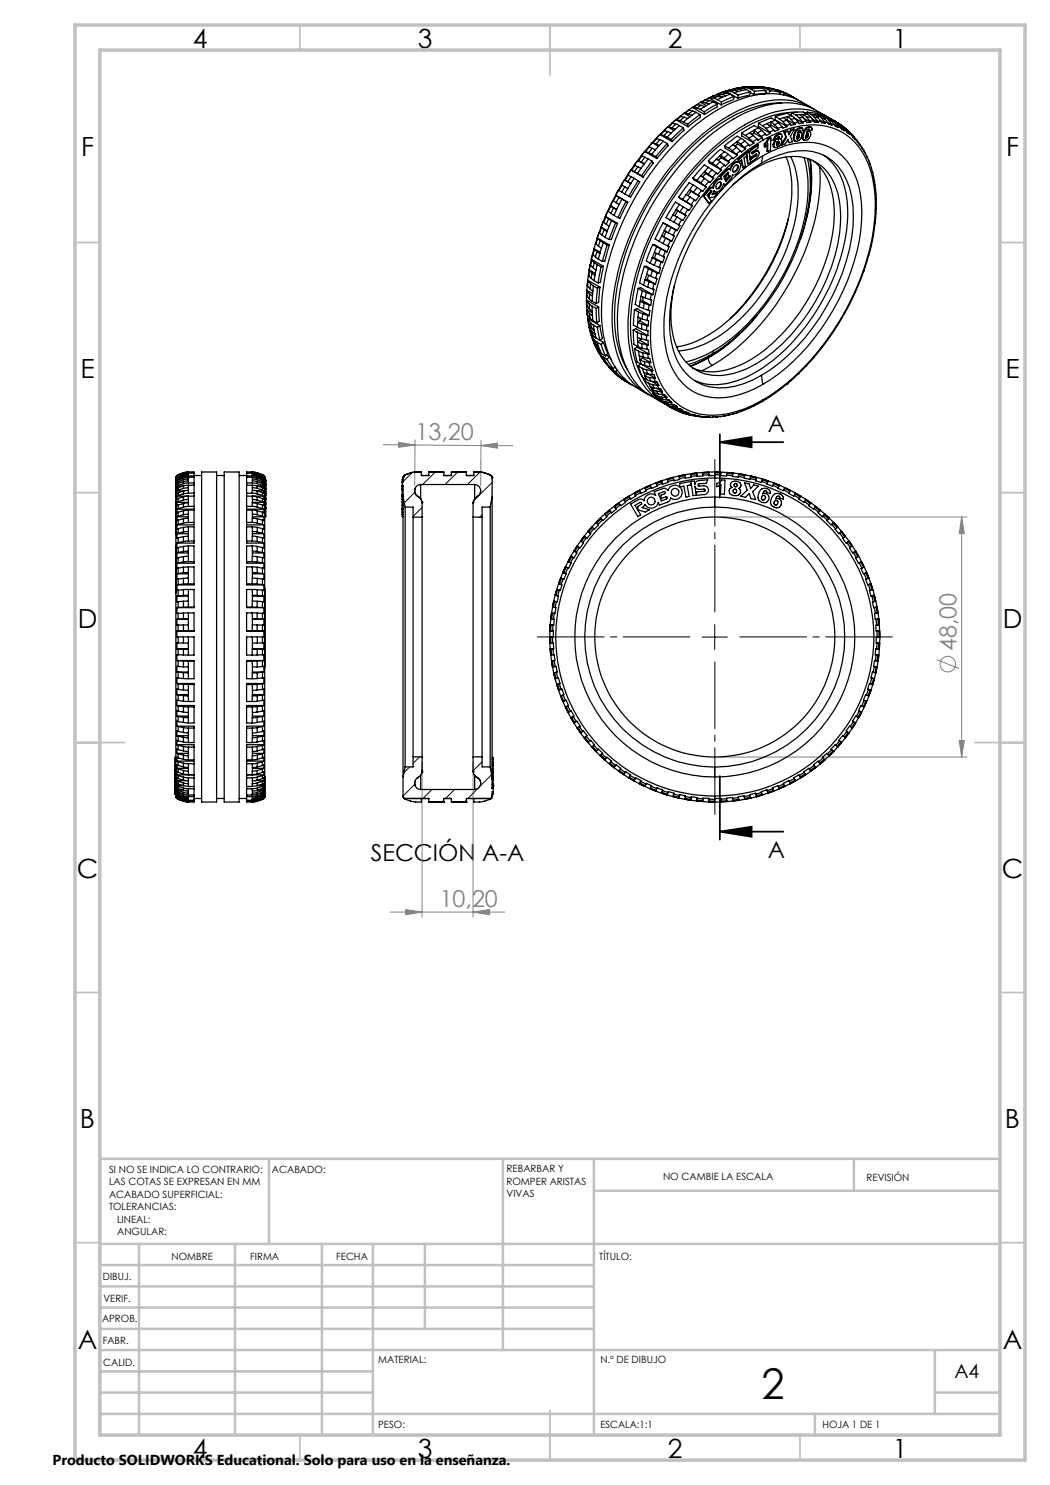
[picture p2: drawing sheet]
<svg xmlns="http://www.w3.org/2000/svg" width="210mm" height="297mm" viewBox="0 0 210 297" stroke-linecap="round" stroke-linejoin="round" font-family="sans-serif">
<defs><g id="words">
<text font-size="8.5" x="152.3" y="279.7">2</text>
<g font-size="5.3">
<text x="38.5" y="9.5">4</text>
<text x="83.5" y="9.5">3</text>
<text x="133.6" y="9.5">2</text>
<text x="178.6" y="9.5">1</text>
<text x="16.2" y="31.3">F</text>
<text x="201.2" y="31.3">F</text>
<text x="16.1" y="75.5">E</text>
<text x="201.1" y="75.5">E</text>
<text x="15.5" y="125.5">D</text>
<text x="200.5" y="125.5">D</text>
<text x="15.4" y="175.5">C</text>
<text x="200.4" y="175.5">C</text>
<text x="16" y="225.5">B</text>
<text x="201" y="225.5">B</text>
<text x="15.5" y="269.8">A</text>
<text x="200.5" y="269.8">A</text>
<text x="38.5" y="291.5">4</text>
<text x="83.5" y="291.5">3</text>
<text x="133.6" y="291.5">2</text>
<text x="178.6" y="291.5">1</text>
</g>
<g font-size="4.7" fill="#808080">
<text x="83.1" y="88">13,20</text>
<text x="191.3" y="130.2" transform="rotate(-90 191.3 130.2)">48,00</text>
<text x="87.9" y="181.4">10,20</text>
</g>
<g font-size="4.7">
<text x="153.5" y="86.3">A</text>
<text x="74.2" y="172.3">SECCIÓN A-A</text>
<text x="153.5" y="171.7">A</text>
</g>
<text font-size="3.9" x="190.9" y="275.5">A4</text>
<text font-size="2.9" x="10.5" y="292.9">Producto SOLIDWORKS Educational. Solo para uso en la enseñanza.</text>
<g font-size="2">
<text x="21.8" y="234.6">SI NO SE INDICA LO CONTRARIO:</text>
<text x="21.8" y="237.1">LAS COTAS SE EXPRESAN EN MM</text>
<text x="21.8" y="239.6">ACABADO SUPERFICIAL:</text>
<text x="54.4" y="234.6">ACABADO:</text>
<text x="101.3" y="234.5">REBARBAR Y</text>
<text x="101.3" y="237">ROMPER ARISTAS</text>
<text x="101.3" y="239.5">VIVAS</text>
<text x="132.6" y="236">NO CAMBIE LA ESCALA</text>
<text x="173.3" y="236.2">REVISIÓN</text>
<text x="21.8" y="242.1">TOLERANCIAS:</text>
<text x="23.4" y="244.6">LINEAL:</text>
<text x="23.4" y="247.1">ANGULAR:</text>
<text x="34.3" y="252">NOMBRE</text>
<text x="50" y="251.9">FIRMA</text>
<text x="67.2" y="251.9">FECHA</text>
<text x="119.9" y="251.9">TÍTULO:</text>
<text x="20.6" y="256.1">DIBUJ.</text>
<text x="20.7" y="260.3">VERIF.</text>
<text x="20.4" y="264.4">APROB.</text>
<text x="20.5" y="268.8">FABR.</text>
<text x="20.7" y="273.1">CALID.</text>
<text x="75.6" y="272.5">MATERIAL:</text>
<text x="120.1" y="272.5">N.º DE DIBUJO</text>
<text x="75.6" y="285.5">PESO:</text>
<text x="120.1" y="285.6">ESCALA:1:1</text>
<text x="164.5" y="285.6">HOJA 1 DE 1</text>
</g>
</g></defs>
<g fill="none" stroke="#808080" stroke-width=".2">
<path d="M76.7 88.9l6.3 .1M79.7 88.5l3.3 .5-3.3 .5zM83 88l-.1 9.1M83 89l13.2 .1M96.2 89.1l3.3-.5v1zM96.2 88.1l-.1 9.1M96.2 89.1h6.4M144 103.4h49.4M192.3 103.4l.6 3.3h-1.1zM192.3 103.4v48M187.4 131.9l4.4 1.8M84.4 152.4v31"/>
<path d="M94.6 152.4v31M144 151.4h49.4M191.8 148.1h1.1l-.6 3.3zM78.1 182.4h22.9M81.1 181.9l3.3 .5-3.3 .5zM94.6 182.4l3.3-.5v1z"/>
<circle cx="189.6" cy="132.8" r="1.55"/>
</g>
<path d="M144 88.4l6.3-1v2.1zM144 88.4h12.7M144 86.9v12.7M144 155.2v12.7M144 166.3l6.3-1v2.1zM144 166.3h12.7" fill="none" stroke="#000" stroke-width=".35"/>
<path d="M138 127.4h-30.5M143 122.4v-30.5M143 132.4v30.5M148 127.4h30.5" fill="none" stroke="#000" stroke-width=".2" stroke-dasharray="15.2 1.3 1.3 1.3" stroke-dashoffset="1.9"/>
<path d="M140.4 127.4h5.1M142.9 124.9v5" fill="none" stroke="#000" stroke-width=".2"/>
<g fill="none" stroke="#c0c0c0" stroke-width=".35">
<path d="M60 5v5M110 5v10M160 5v5M15 48.5h5M200 48.5h5M15 98.5h5M200 98.5h5M15 148.5h10M195 148.5h10M15 198.5h5M200 198.5h5M15 248.5h5"/>
<path d="M200 248.5h5M60 287v5M110 282v10M160 287v5"/>
</g>
<g fill="none" stroke="#c0c0c0" stroke-width=".5">
<path d="M53.8 231.8v17M100.6 231.8v38.2M118.8 231.8v55.2M118.8 238.2h81.2M170.8 231.8v6.4M200 231.8h-180v55.2M20 248.8h180M20 257.3h98.8M20 253h98.8M27.8 248.8v38.2M47 248.8v38.2M64.4 248.8v38.2"/>
<path d="M74.6 248.8v38.2M85 248.8v17M20 265.8h98.8M20 261.5h98.8M20 278.5h54.6M20 274.3h54.6M20 270h180M187 278.5h13M187 270v12.8M20 282.8h180M163 282.8v4.2"/>
</g>
<path d="M15 5h190v287h-190zM20 10h180v277h-180z" fill="none" stroke="#c0c0c0" stroke-width=".7"/>
<path d="M144 88.4l6.3-1v2.1zM144 166.3l6.3-1v2.1z" fill="#000"/>
<g fill="#808080">
<path d="M81.1 181.9l3.3 .5-3.3 .5zM94.6 182.4l3.3-.5v1z"/>
<path d="M192.3 103.4l.6 3.3h-1.1zM191.8 148.1h1.1l-.6 3.3z"/>
<path d="M79.7 88.5l3.3 .5-3.3 .5zM96.2 89.1l3.3-.5v1z"/>
</g>
<g fill="none" stroke="#000" stroke-width=".25">
<path d="M141.1 20l-.8 .4M141.1 20l.8 .1M141.8 19.6l-.8 .4h.1M141.8 19.6l2.5 1.4M142 19.5l-.2 .1M142 19.5l.8 .1M142.6 19.2l-.7 .3M142.8 19.6l.7 .3M142.8 19.2h-.2M142.8 19.2l-.8 .3M142.8 19.2l.8 .1M143.5 19.9l.8 .5"/>
<path d="M143.5 18.8l-.9 .4M143.5 18.8l1 .6M143.6 19.3l-.8 .3M143.6 19.3l.7 .2M143.7 18.8h-.2M143.7 18.8l.7 .1M144.3 19.5l-.8 .4M144.4 18.5l.7-.3 2.4 1.4M144.4 18.9l.8 .3M144.5 18.5l-1 .3M144.5 18.5l-.8 .3M144.5 18.5l.8 .1"/>
<path d="M145.2 19.2l-.9 .3M145.3 18.6l.7 .2M145.3 18.6l-.9 .3M145.3 18.2l.8 .1M146 18.8l-.8 .4M146 18.8l.8 .5M146.1 18l-.9 .2h.1M146.1 18.3l.7 .3M146.1 18l-.8 .2M146.1 18l.8 .1M146.7 17.8l-.7 .2M146.7 17.8l.7 .4"/>
<path d="M146.8 19.3l-.1 .6-2.4 1.1M146.8 19.3l-2.5 1.1M146.8 18.6l.8 .4M146.9 17.7l-.2 .1M146.9 18.1l-.8 .2M146.9 18.1l.8 .2M146.9 17.7l.8 .1M147.6 19l-.1 .6M147.7 18.3l-.9 .3M147.7 17.6l-.9 .1M147.7 17.8l.8 .3M147.7 17.6l-.8 .1"/>
<path d="M147.7 17.6l.9 .1M148.3 17.5l-.6 .1M148.3 17.5l.3 .2M148.5 18.1l-.8 .2M148.5 17.5h-.2M148.5 17.5h.9M148.6 17.7l.7 .2M148.6 17.7l-.9 .1M149.2 17.4l-.8 .1M149.2 17.4h.1M149.3 17.4l-.8 .1M149.3 17.9l-.8 .2"/>
<path d="M149.3 17.9l.8 .5M149.3 17.4l.8 .1M149.4 17.5l.7 .3M149.8 17.4h-.3M149.8 17.4h.2M150.1 17.3l-.3 .1M150.1 17.3l.8 .1M150.1 18.5l.6 .4M150.1 17.3l1.6 .1M150.1 18.4l-.2 .6-2.4 .6M150.1 18.4l-2.5 .6M150.1 17.8l.8 .5"/>
<path d="M150.1 17.3h.4M150.1 17.5h-.7M150.1 17.5l.8 .2M150.9 17.7l-.8 .1M150.9 17.4l.8 .3M150.9 18.3l-.2 .6M151.6 17.4h.5M151.7 17.7h-.8M151.7 17.4l.7 .3M151.7 17.4h-.8M152.4 17.4h-.8l1.3 .1M152.4 17.4l.8 .3"/>
<path d="M152.4 17.4l1.5 .3M152.4 17.6l-.7 .1M152.4 17.6l.8 .5M152.6 17.5h.5M153.1 18.4l.6 .3M153.2 17.7l.8 .5M153.2 17.7h.7M153.2 18.1l-.2 .7-2.3 .1M153.2 18.1l-2.3 .2M153.5 17.6l1.1 .3M153.9 17.7l.7 .2M154 18.2l2.1 .3"/>
<path d="M154 18.2l-.2 .5M154 17.6l1.3 .4M154.6 17.9l.7 .1M155.2 18l.8 .2M155.3 18l.8 .5M155.6 18l1.1 .4M156 18.2l.8 .5M156 18.2l.7 .2M156.1 18.5l-.1 .4M156.7 18.4l2.1 1.1M156.8 18.7l2 .8M156.8 18.7l-.1 .3"/>
<path d="M156.9 18.6l1 .4M158.8 19.5l-.1 .1M158.8 19.5l.6 .4M159.3 19.9h.1M159.4 19.9l.2 .1M123.1 39l.1 .1M123.1 39l2.5 1.5M123.2 39.1l-.5 1.1M123.2 39.1l.6 .4M123.8 38.1l-.1-.1-.6 1M123.8 39.5l.6 .3M123.8 39.5l-.6 1"/>
<path d="M123.8 38.1l.6 .3M124.4 38.4l.6 .4M124.4 37l-.6 1.1M124.4 39.8l-.6 1.1M124.4 39.8l.8 .5M124.4 37l.6 .4M124.9 36l.1 .1M124.9 36l-.6 1h.1M124.9 36l1.3 .7M125 37.4l-.6 1M125 37.4l.6 .3M125 38.8l.8 .4"/>
<path d="M125 36.1l.6 .2M125.6 36.3l.6 .4M125.6 37.7l-.6 1.1M125.6 35l-.6 1.1M125.6 35l.6 .3M126.2 34l.1 .1M126.2 34l-.7 1h.1M126.2 36.7l-.6 1M126.2 34l2.4 1.4M126.2 35.3l-.6 1M126.2 35.3l.6 .4M126.3 34.1l.6 .3"/>
<path d="M126.8 35.7l-.6 1M126.8 35.7l.8 .5M126.9 34.4l.6 .3M127 33.1l-.7 1M127 33.1l.6 .3M127.5 34.7l.8 .4M127.5 32.1h.2M127.5 32.1l-.6 1h.1M127.5 32.1l1.3 .7M127.6 33.4l-.7 1M127.6 33.4l.6 .3M127.6 36.2l.4 .2-1.9 3-.3-.2"/>
<path d="M127.6 36.2l-1.8 3M127.7 32.1l.6 .3M128.2 33.7l-.7 1M128.2 31.2a53.9 53.9 0 0 0-8.4 15.3M128.2 31.2h.2M128.2 31.2l.7-.9 2.5 1.4M128.3 32.4l.6 .3-.7 1M128.3 35.1l.3 .3M128.4 31.2l-.7 .9M128.4 31.2l.6 .3M129 30.3h.1M129 31.5l-.7 .9"/>
<path d="M129 31.5l.6 .3M129.1 30.3l.6 .2M129.6 31.8l-.7 .9M129.6 31.8l.8 .4M129.7 29.4h.1M129.7 29.4l-1.3 1.6M129.7 30.5l.7 .4M129.8 29.4l-.7 .9M129.8 29.4l.7 .3M130.4 30.9l.8 .4M130.4 32.2l.3 .4-2.1 2.8M130.4 32.2l-2.1 2.9"/>
<path d="M130.5 28.5l.1 .1M130.5 29.7l-.8 .8M130.5 29.7l.6 .2M130.5 28.5l-.8 .9M130.5 28.5l1.2 .8M130.6 28.6l.6 .2M131.1 29.9l-.7 1M131.2 31.3l.2 .4M131.2 27.7l-1.3 1.5M131.2 27.7h.1M131.2 28.8l.7 .3M131.3 27.7l-.7 .9"/>
<path d="M131.3 27.7l.7 .2M131.9 29.1l-.8 .8M132 26.9h.1M132 27.9l-.8 .9M132 27.9l.6 .4M132 26.9l2.4 1.4M132 26.9l-.8 .8M132.1 26.9l.7 .2M132.6 28.3l-.7 .8M132.6 28.3l.9 .4M132.8 26.1l-1.4 1.4M132.8 27.1l.6 .3"/>
<path d="M132.9 26.1l-.8 .8M132.9 26.1l.7 .2M133.4 27.4l.8 .5M133.5 28.7l.1 .4-2.2 2.6M133.5 28.7l-2.3 2.6M133.6 25.4h.1M133.6 25.4l-.8 .7h.1M133.6 26.3l-.8 .8M133.6 26.3l.6 .3M133.6 25.4l1.2 .7M133.7 25.4l.7 .2M134.2 26.6l-.8 .8"/>
<path d="M134.2 27.9l.2 .4M134.4 25.6l.6 .3M134.5 24.7l-.8 .7M134.5 24.7l.7 .1M135 25.9l-.8 .7M135.2 24h.1M135.2 24l-.8 .7h.1M135.2 24.8l-.8 .8M135.2 24.8l.7 .3M135.2 24l2.4 1.4M135.3 24l.7 .1M135.7 39.4l2.8 1.7"/>
<path d="M135.7 39.4l.8 .5M135.9 25.1l-.9 .8M135.9 25.1l.8 .5M135.9 23.4l-3 2.6M136 24.1l.7 .3M136.1 23.3l.7 .2M136.2 23.3l-.9 .7M136.5 39.9l.8 .5M136.7 25.6l.1 .5-2.4 2.2M136.7 25.6l-2.5 2.3M136.7 24.4l.8 .5M136.8 22.6l1.2 .8"/>
<path d="M136.8 23.5l-.8 .6M136.8 23.5l.7 .2M137 22.6l-1 .7h.1M137 22.6l.7 .2M137.2 38.9l.8 .5M137.2 38.9l-.7 1M137.5 23.7l-.8 .7M137.5 24.9l.1 .5M137.6 22.1l-.8 .5M137.7 22.8l.7 .3M137.8 22l-.8 .6M137.8 22l.7 .2"/>
<path d="M137.9 38l-.7 .9M137.9 38l.8 .4M137.9 38l.3 .3M138 39.4l-.7 1M138 39.4l.9 .6M138.2 38.3l-.6 .8M138.2 38.3l1.6 .9M138.4 23.1l-.9 .6M138.5 21.5h.1M138.5 21.5l-.8 .5h.1M138.5 21.5l2.4 1.4M138.5 22.2l.7 .3"/>
<path d="M138.5 22.2l-.8 .6M138.6 35.6l.2 .4 2.5 1.4M138.6 35.6l.8 .5M138.6 37l-.8-.5-2.1 2.9M138.6 37l.8 .5M138.6 21.5l.8 .1M138.6 37l-.7 1M138.7 38.4l.9 .6M138.9 40l-.7 1M139.2 22.5l-.8 .6M139.2 22.5l.8 .4M139.2 21l-.7 .5"/>
<path d="M139.4 36.1l.7 .5M139.4 21.6l.7 .3M139.4 37.5l-.7 .9M139.4 37.5l.9 .6M139.5 21l-.9 .5M139.6 39l.2 .2M139.8 39.2l-.7 .9-.2-.1M140 22.9l.1 .6-2.5 1.9M140 22.9l-2.5 2M140.1 21.9l.8 .5M140.1 20.5l-.8 .5 .9 .1M140.1 36.6l.9 .6"/>
<path d="M140.1 35.2l-.7 .9M140.1 20.5l1.2 .6M140.2 21.1l-.8 .5M140.2 21.1l.7 .2M140.3 38.1l-.7 .9M140.3 20.4l-.2 .1M140.3 20.4l.8 .2M140.7 39.2l1.2 1.5M140.7 39.2l.1 .1M140.8 39.3l1.1 1.4M140.9 22.4v.5M140.9 35.7l-.8 .9"/>
<path d="M140.9 34.3l-.7 .9 1.5 1.1M140.9 34.3l.7 .5M140.9 34.3l.2 .4M140.9 21.3l-.8 .6M140.9 20l-.8 .5M141 37.2l.3 .2M141.1 20.6l.6 .2-.8 .5M141.1 34.7l-.6 .7M141.1 34.7l1.6 1M141.3 37.4l-.8 .9-.2-.2M141.6 34.8l.9 .7M141.7 33.5l-.8-.5-2.3 2.6"/>
<path d="M141.7 33.5l.7 .5M141.7 32.2l.2 .4 2.4 1.4M141.7 38.9v.6l.2 .1M141.7 33.5l-.8 .8M141.7 32.2l.8 .4M141.7 38.9l.1 .1M141.7 36.3l-.7 .9M141.7 37.8l-1 1.4M141.7 37.8l.2 .1M141.8 39l.1 .6M141.9 37.9l-1.1 1.4M141.9 20.1l-.8 .5"/>
<path d="M141.9 20.1l.7 .3M142.2 38.4l-.5 .5M142.2 38.4h.1M142.2 38.2v.2M142.3 38.4l.1-.2-.2-.1-.7 1 .7 1.1-.3 .5M142.3 38.4l-.5 .6M142.4 34l-.8 .8M142.4 34l.9 .6M142.5 32.6l.7 .6M142.5 35.5l.2 .2M142.6 20.4l-.9 .4M142.6 20.4l.8 .4"/>
<path d="M142.7 37.6l-.2-.1a.62 .62 0 0 0-.8 .3M142.7 35.7l-.7 .8-.3-.2M142.8 38.2l.2 .1M143.2 33.2l.8 .6M143.3 31.9l.7 .4M143.3 34.6l-.8 .9M143.3 31.9l-.8 .7M143.4 20.8v.6l-2.5 1.5M143.4 20.8l-2.5 1.6M143.5 38.7l-.9 .1M143.5 38.7l-.6 .7-1 .2M143.6 36.5l.4-.1a.81 .81 0 0 1 .1 .9 .81 .81 0 0 1-.8 .4v-.7z"/>
<path d="M144 32.3l-.8 .9M144 35.2l.2 .5M144 32.3l.9 .7M144 35.2l.1 .1M144 33.8l.3 .2M144 36.4l.1 .4M144.1 31.1l-.8 .8M144.1 31.1l.7 .5M144.1 31.1l.1 .4M144.1 36.8l-.1 .3a.78 .78 0 0 1-.7 .6M144.1 35.3l.3 .5M144.1 36.8l.2 .1"/>
<path d="M144.2 35.7a1.81 1.81 0 0 0-1.6 1.8M144.2 31.5l-.5 .6M144.2 35.7l.2 .1M144.2 31.5l1.6 1M144.3 34l-.8 .8-.2-.2M144.3 20.4v.6M144.4 35.8a1.81 1.81 0 0 0-1.7 1.8 .69 .69 0 0 0-.8 .3M144.7 36.9l.2 .2M144.8 31.6l.8 .7M144.9 33l-.9 .8M144.9 37.1l-.2-.4-.1 .4a1.48 1.48 0 0 1-1.6 1.2l-.2-.1-.3 .7 1-.2M144.9 30.3l-.8-.4-2.4 2.3"/>
<path d="M144.9 30.3l.7 .6M144.9 30.3l-.8 .8M144.9 29.2l.1 .5 2.5 1.3M144.9 29.2l.8 .4M145 35.2v.6M145 35.2l.1 .1M145 35.8l.1 .1M145.1 35.3v.6M145.2 34l-1.2 1.2M145.2 34l.1 .1M145.3 34.1l-1.2 1.2M145.5 34.7l-.5 .5"/>
<path d="M145.5 34.7l.1 .1M145.6 34.5l-.1 .2M145.6 32.3l.2 .2M145.6 34.8l.1-.3-1 .8 .5 1 .7-.8M145.6 30.9l-.8 .7M145.6 34.8l-.5 .5M145.6 30.9l.8 .6M145.7 29.6l.7 .6M145.8 35.4l-.7 .7M145.8 35.4l.1 .1M145.8 32.5l-.7 .7-.2-.2M145.8 35.1v.3"/>
<path d="M145.8 33.8l.2 .1M145.9 33.8h-.4l-.3 .2M145.9 35.1l.1 .1M146 35.2l-.1 .3M146 35.2h-.2l-.7 .7M146.4 30.2l.8 .6M146.4 31.5l-.8 .8M146.5 37a20.2 20.2 0 0 1 11.6-5.7 8.7 8.7 0 0 1 9.2 6.5 23.9 23.9 0 0 1-.6 14.4 37.5 37.5 0 0 1-15.5 20.6 13.4 13.4 0 0 1-10.7 1.8 9.3 9.3 0 0 1-5.7-6.9 22.9 22.9 0 0 1 .1-10.6M146.6 28.9l-.9 .7M146.9 33.2l.4-.2a.8 .8 0 0 1 .2 .9 .8 .8 0 0 1-.8 .5 .85 .85 0 0 1 .2-1.2zM147.2 30.8l.3 .2M147.3 29.5l-.9 .7"/>
<path d="M147.3 29.5l.8 .7M147.4 28.3l-.8 .7 .7 .5M147.4 28.3l.7 .5M147.4 33l.1 .1M147.4 28.3l.1 .5M147.5 31l-.9 .7-.2-.2M147.5 33.1a.98 .98 0 0 1-.9 1.2M147.5 33.1l.1 .1M147.5 28.8l-.5 .4M147.5 28.8l1.6 1M147.6 32.3a1.6 1.6 0 0 0-1.6 1.6M147.6 32.3l.1 .1"/>
<path d="M147.7 31.8l-.1 .5M147.7 31.8l.1 .1M147.7 32.4a1.78 1.78 0 0 0-1.6 1.6 .49 .49 0 0 0-.8 .1M147.8 32.5a.75 .75 0 0 1 .3 1 1.67 1.67 0 0 1-1.6 1.5l-.2 .7-1.4 1.4M147.8 32.5h.1M147.8 32.5l.5-.5 .4 1.6M147.8 31.9l-.1 .5M148.1 30.2l-.9 .6M148.1 28.8l.8 .7M148.2 27.7l-.7-.5-2.6 2M148.2 27.7l.8 .5M148.2 32.1l.3 1.4 .2 .1"/>
<path d="M148.2 27.7l-.8 .6M148.3 26.6v.6l2.5 1.4M148.3 26.6l.8 .5M148.9 29.5l.2 .3M149 28.2l-.9 .6M149 28.2l.8 .7M149.1 27.1l.7 .6M149.1 29.8l-.8 .6-.2-.2M149.3 30.5l-1.6 1.3M149.3 30.5l.1 .1M149.3 31.2l.2 1.5 .1 .1M149.4 30.6l-1.6 1.3"/>
<path d="M149.6 32.8l-.2-1.9-.1 .3-.5 .4 .3 1.6-.4 .4M149.8 27.7l.8 .7M149.8 30.3l-.2-.1-.3 .3M149.8 30.3l-.4 .3M149.9 31.3h.2M150 26.6l.7 .5M150 26.6l-.9 .5M150 31.8v.1M150 31.8l.2 .1M150.3 29.8l-.5 .6M150.3 29.8l.2 .1M150.5 29.9l-.5 .5-.1 .5-.1-.6"/>
<path d="M150.6 28.4l.2 .2M150.7 27.1l-.9 .6M150.7 27.1l.7 .7M150.8 28.6l-.9 .6-.2-.3-.8 .6M150.8 26.6l-.4 .3M150.8 26.1l-.8 .5M150.8 26.1l.7 .5M150.8 26.6l1.6 .9M150.8 26.1v.5M151 30.2l-.6 .5h.1M151 30.2l.2 .1M151.1 31.1l-1.1 .7"/>
<path d="M151.1 31.1l.1 .1M151.2 30.3l.4-.1a.94 .94 0 0 1-.3 1.5l-1.7 1.1M151.2 30.3l-.7 .4M151.2 31l-.1 .1M151.2 31.2l-1 .7M151.2 31h.1M151.2 30.8v.2M151.3 31l.1-.1-.2-.1-.6 .5a.4 .4 0 0 1-.7-.2l.2 1.1 .1-.3M151.3 31l-.1 .2M151.4 27.8l-.8 .6M151.5 30.1l.2 .1M151.5 30.2l-.2-.1-.3 .1"/>
<path d="M151.5 26.6l.8 .7M151.7 25.6l-.9 .5M151.7 25.6l-.9-.5-2.5 1.5M151.7 25.6l.7 .5M151.7 29l-.1 .7-1.2 .7v.3h.1M151.7 24.7v.6l2.4 1.4M151.7 29l-.1-.1-1.3 .9M151.7 29l-1.2 .9M151.7 24.7l.8 .4M152.3 27.3l.1 .2M152.3 32.6a39.5 39.5 0 0 0-15.3 18.3 31.1 31.1 0 0 0-2.7 17.5 10.3 10.3 0 0 0 7.8 9 14.9 14.9 0 0 0 10.2-2.3M152.3 32.6a14.8 14.8 0 0 1 10.2-2.3 9.6 9.6 0 0 1 7.4 7.2 25.5 25.5 0 0 1-.6 14.7 41.7 41.7 0 0 1-15.2 21.7l-1.8 1.2"/>
<path d="M152.4 26.1l-.9 .5M152.4 26.1l.7 .7M152.4 27.5l-.8 .5-.2-.2M152.4 27.5l.2 .5M152.5 25.1l.7 .6M152.6 28a48.1 48.1 0 0 0-17.8 20.4 41.5 41.5 0 0 0-4.6 21.5 14.8 14.8 0 0 0 5.9 11.3 13.2 13.2 0 0 0 11.4 1l2-.7 3.1-1.5M152.6 31.1a17 17 0 0 1 10.3-2.6 10.2 10.2 0 0 1 8.5 7.6 29.4 29.4 0 0 1-1.2 18.1 44.9 44.9 0 0 1-16.1 21.7l-1.5 1M152.6 31.1a42.9 42.9 0 0 0-16.9 20.7 34 34 0 0 0-2.7 17.1 12.5 12.5 0 0 0 5.6 9.4 12.4 12.4 0 0 0 10.9 .1l3.1-1.5M152.6 28a18.6 18.6 0 0 1 12.5-2.8 11.9 11.9 0 0 1 9 8.8 32.7 32.7 0 0 1-1.1 19.1 51.5 51.5 0 0 1-18.4 25.6l-2 1.3M152.6 31.1l-.3 1.5M152.9 28.8v.5l.1 .1M152.9 28.8l.1 .1"/>
<path d="M153 29.4l.6-.7-.1 1.6M153 28.9v.5M153.1 26.8l-.8 .5M153.2 25.7l.7 .7M153.3 28.3l-.4 .5M153.3 28.3l.2 .1M153.4 24.7l.7 .6M153.4 24.7l-.9 .4M153.4 29v1.2l.1 .1M153.5 28.4l-.5 .5M153.6 27.8l-.3 .5M153.6 27.8l.1 .1"/>
<path d="M153.7 27.9l-.2 .5M153.9 26.4l.2 .3M154.1 25.3l-.9 .4M154.1 25.3l.7 .7M154.1 26.7l-.8 .4-.2-.3M154.1 25l-.3 .1M154.1 25l1.7 .9M154.2 27.6l-.2-.1-.4 .3M154.2 27.6l-.5 .3M154.2 27.6l-.1 2.4-.6 .3M154.2 24.4l-.8 .3M154.2 24.4l.7 .5"/>
<path d="M154.2 24.4l-.1 .6M154.6 28.9l.1 .4M154.6 28.9l.2 .1M154.7 29.3l.2 .2M154.7 29.3h.1M154.7 28.5l-.1 .4M154.7 28.5l.2 .1M154.8 29v.3M154.8 26l-.9 .4M154.8 27.8v.3M154.8 27.8l.1 .1M154.8 28.1l.3 .2"/>
<path d="M154.8 28.1h.2M154.9 28.6l-.1 .4M154.9 24.9l.7 .8M154.9 27.9l.1 .2M155 28.1l.2 .2-.3 .3M155 28.2l-.3 .3M155 24.1l-.8-.5-2.5 1.1M155 24.1l.7 .5M155 24.1l-.8 .3M155.1 27.2l-.3 .6M155.1 23.3l-.1 .6 2.4 1.4M155.1 27.2l.1 .1"/>
<path d="M155.1 23.3l.8 .5M155.2 27.3l-.3 .6M155.3 28.9h.1M155.4 28.9l.1 .1M155.4 27.7l.1 .2h.1M155.5 27.7l-1.4 .4M155.6 26.8l.4-.1 .3 .2M155.6 26.8l-.5 .4M155.6 25.7l.2 .2M155.6 28.7l-.2 .2M155.6 26.8l.1 .1M155.6 28.7l.1 .1"/>
<path d="M155.6 28.3l.1 .1M155.7 27.7l-.2 .1 .1 .1M155.7 28.4l-.1 .3M155.7 27.7h.1M155.7 28.4l.1 .1M155.7 28.8l-.2 .2M155.7 26.9l-.5 .4M155.7 24.6l-.8 .3M155.7 24.6l.7 .8M155.7 28.3h.1M155.8 25.9l-.9 .4-.1-.3M155.8 28.3h-.3a.41 .41 0 0 0 0 .7"/>
<path d="M155.8 28.3v.2M155.8 27.3v.1M155.8 27.4l-.1 .3M155.8 27.4l.1 .1M155.8 28.5l-.1 .3M155.8 27.7l-.2 .2M155.8 27.3h.1M155.9 27.3l-.3 .1-.2 .3M155.9 27.3v.2M155.9 23.8l.7 .5M155.9 27.5l-.1 .2M156.1 27.9a.87 .87 0 0 1-.3 1.3l-.8 .3-.2-.2"/>
<path d="M156.1 27.9h.1M156.3 20.6a22.1 22.1 0 0 0-13.1 4.8 51.8 51.8 0 0 0-20.2 35.1 22.5 22.5 0 0 0 2.5 13.4M156.3 26.9h-.6M156.3 26.9l.1 .4-.3 .6M156.4 25.4l-.8 .3M156.6 24.3l.6 .8M156.7 23.5l.7 .6M156.7 23.5l-.8 .3M156.8 26.4l.4 1M156.8 26.4l.1 .1M156.9 26.5l.4 1M157.2 27.4l-1 1.5 .2 .1"/>
<path d="M157.2 27.4l.1 .1M157.2 31.4a20.3 20.3 0 0 1 .6 11.8 39.3 39.3 0 0 1-14.6 22.8 19 19 0 0 1-7.9 3.4M157.2 25.1l.2 .2M157.3 27.5l-.9 1.5M157.4 24.1l-.8 .2M157.4 24h-.1M157.4 24.1l.6 .7M157.4 24l1.6 .9M157.4 25.3l-.8 .3-.2-.2M157.5 23.3l-.8 .2M157.5 23.3l.7 .6M157.5 28l.3 .5"/>
<path d="M157.5 23.3l-.1 .7M157.6 26.3l-.8 .1M157.6 26.3l-.7 .2M157.8 28.5l-.2-.6-.5 .9-.7 .2M158 24.8l.2 .3 .8-.2M158 24.8l-.8 .3M158.1 26l-.4 .7M158.1 26l.2 .1M158.2 31.3a19.4 19.4 0 0 1 .9 12.6 38.8 38.8 0 0 1-15.5 23.5 17.4 17.4 0 0 1-7.9 2.8M158.2 23.9l.7 .7M158.3 26.1l-.5 .8-.2-.6M158.3 23.1l-.8-.4-2.4 .6"/>
<path d="M158.3 23.1l.7 .6M158.3 22.5l1.5-.1a2.22 2.22 0 0 1 1.7 .5M158.3 23.1l-.8 .2M158.3 22.5l.8 .5M158.3 22.5l-.1 .6M158.7 27.7l.2 .4M158.7 27.7l.1 .1M158.8 27l-.1 .7M158.8 27l.1 .1M158.8 27.8l.2 .4M158.9 24.6l.1 .3M158.9 28.1l.1 .1"/>
<path d="M158.9 25.9l-.2-.1-.6 .2M158.9 25.9l-.6 .2M158.9 25.9l-.8 1.4 .4 1.1-.7 .1M158.9 27.1l-.1 .7M158.9 23.6l1.7 1M159 23.7l-.8 .2M159 23.7l.7 .7M159.1 23l.7 .6M159.2 26l-.4 1M159.2 26h.2M159.3 27.7l.2 .1M159.4 26l-.5 1.1"/>
<path d="M159.5 22.4a22.3 22.3 0 0 0-13.1 4.8 51.9 51.9 0 0 0-20.1 33.9 23.4 23.4 0 0 0 2.4 14.8l.2 .2M159.6 27.6l-.3 .1M159.6 27.6l.1 .1M159.7 24.4l.1 .3 .8-.1M159.7 24.4l-.8 .2M159.7 27.7l-.2 .1M159.7 27.3l-.1 .3M159.7 27.3h.1M159.8 23.6l.6 .7M159.8 26.4l.3 .1M159.8 26.4l-.2 .1 .1 .1M159.8 27.3l-.1 .4"/>
<path d="M159.8 26.4l.2 .1M159.9 27l-.1-.1a.57 .57 0 0 0-.5 .8M159.9 27l-.1 .3M159.9 27l-.2-.1v.4M159.9 25.5h.4M159.9 25.5l-.7 .5M159.9 26.1l.2 .2M159.9 25.5l.2 .1M159.9 22.9l-.8 .1M160 26.5l-.3 .1M160 26.5h.2a1.12 1.12 0 0 1-.1 1.2 1.12 1.12 0 0 1-1.1 .5M160 26.1h.1"/>
<path d="M160.1 26.1v.2M160.1 26.1h-.3l-.3 .7 .2-.2M160.1 25.6l-.7 .4M160.1 25.6h.3M160.1 26.4l.1 .1M160.3 25.6h.1M160.3 25.5v.1M160.3 25.5l.1 .1M160.4 25.6l.2 .5-.5 .2M160.4 27.4l.1 .3 .2 .2M160.4 24.3l.2 .3M160.4 27.4l.2 .1"/>
<path d="M160.6 26.7l-.2 .7M160.6 23.5l-.8 .1M160.6 27.5l.1 .4M160.6 23.5l.6 .7M160.6 26.7l.1 .1M160.6 27.9l.2 .1M160.7 26.8l-.1 .7M160.7 22.9h-.8l.7 .6M160.7 22.9l.7 .5M160.7 23.6l1.4 .8M160.7 22.9l-.2 .5M160.8 31.5a26.1 26.1 0 0 1-.5 14.6 43.6 43.6 0 0 1-15.7 22.9l-1.9 1.2"/>
<path d="M160.9 22.5l.5 .1M161.1 25.7l-.5 1M161.1 27.5l.2 .1M161.1 25.7h.2M161.2 24.2l.2 .3 .7-.1M161.2 24.2l-.8 .1M161.3 25.7l-.6 1.1M161.3 27.4l-.2 .1M161.3 27.4l.1 .1M161.4 23.4l.6 .8M161.4 23.4h.7M161.4 27.5l-.1 .1"/>
<path d="M161.4 22.4l2.2 .4 .8 .4M161.4 22.4l.8 .5M161.4 22.4l-.1 .4M161.5 27.1l-.2 .3M161.5 22.9l1.2 1.3M161.5 27.1l.1 .1M161.5 22.9h-.8M161.5 31.7a28.4 28.4 0 0 1-1.1 15.1 44.8 44.8 0 0 1-16.4 23l-1.7 1.1M161.5 26.7l-.4 .5v.3M161.5 26.7l.1 .1M161.5 26.8v.3M161.5 26.8h.1"/>
<path d="M161.6 27.2l-.2 .3M161.6 26.2l.4 .1M161.6 26.2l-.2 .1 .1 .1M161.6 26.8v.4M161.6 26.2l.2 .1M161.7 25.9l.2 .2M161.8 25.3l.4 .2M161.8 25.3l-.7 .4M161.8 25.9h.1M161.8 25.9l-.3 .1-.2 .6 .2-.2M161.8 26.3l-.3 .1M161.8 26.3h.2a1.16 1.16 0 0 1-.5 1.6l-.4 .1-.4-.1"/>
<path d="M161.8 25.3l.1 .1M161.9 25.9v.2M161.9 25.4l-.6 .3M161.9 25.4l.3 .1M162 31.9a29.6 29.6 0 0 1-.7 11.8M162 24.2l.1 .2M162 24.2h.7M162 31.9a32.7 32.7 0 0 1-1.9 15.9M162.2 22.9l.7 .6M162.2 22.9l.7 .1M162.2 21.5a14.3 14.3 0 0 0-14.4-1.5 39.2 39.2 0 0 0-17 13.7 52.4 52.4 0 0 0-10.4 25.8 22.2 22.2 0 0 0 3 14.5l1.8 2a18.1 18.1 0 0 0 4.1 2.7M162.2 25.5l.2 .5-.5 .1"/>
<path d="M162.4 23.8l1.2 .7M162.5 32.1a11.5 11.5 0 0 1 4.3 8.6 33.9 33.9 0 0 1-6.2 20.8 32.4 32.4 0 0 1-12.5 11.5 11.4 11.4 0 0 1-9.6 .6M162.7 24.2l.2 .2 .7 .1M162.8 21.8a13.6 13.6 0 0 0-11.9-1 37 37 0 0 0-16.1 11.9 53 53 0 0 0-12.3 28.1 22.1 22.1 0 0 0 3.1 14.4l1.7 2 1.3 1.1 1.2 .6M162.9 23.5l.6 .7M162.9 23.5h.7M163.5 24.2l.1 .3M163.5 24.2l.7 .1M163.6 23.5l.6 .8M163.7 23.1l-.7-.1 .6 .5M163.7 23.1l.6 .5M163.7 23.1l.7 .1"/>
<path d="M163.7 23.1l-.2 .4M163.9 33.4a38.5 38.5 0 0 1-4 19.3 45.9 45.9 0 0 1-17.4 20.4M164 24.1l1 .6M164.2 24.3l.1 .2 .7 .2M164.3 23l1.4 .5 1.3 .7M164.3 23l.8 .4M164.3 23l-.1 .1M164.3 23.6l.6 .8M164.3 23.6l.7 .2M164.4 23.2l1.2 1.3M164.7 31a11.5 11.5 0 0 1 4.6 8.3 33.1 33.1 0 0 1-4 19.3 38.1 38.1 0 0 1-14.6 16.1 14.1 14.1 0 0 1-10.3 1.9l-1.5-.5M164.9 24.4l.1 .3"/>
<path d="M164.9 24.4l.7 .1M165.1 23.4l.6 .6M165.1 23.4l.6 .3M165.4 23.4a14 14 0 0 0-13.4-2 35.2 35.2 0 0 0-15.2 10.8 53.2 53.2 0 0 0-13.2 29.2 22.9 22.9 0 0 0 2.5 13.7 13.6 13.6 0 0 0 6.3 5.4M165.6 24.5l.1 .3 .7 .2M165.6 24.5l.8 .5-.1-.2M165.7 24l.6 .8M165.7 24l.7 .2M165.7 23.7l.7 .5M165.7 23.7l.7 .3M165.9 23.7a12.4 12.4 0 0 0-9.8-1.5 31.3 31.3 0 0 0-15.3 9.2 53.9 53.9 0 0 0-15 29.9 24.7 24.7 0 0 0 2 14.2 12.5 12.5 0 0 0 5.2 5.3M166.3 24.8l.6 .2"/>
<path d="M166.4 24l.6 .5M166.4 24.2l.5 .8M166.4 24l.6 .2M166.4 24l-.1 .1M166.9 25l.1 .2 .7 .3M167 24.5l.6 .8M167 24.5l.6 .3M167 24.2l.6 .6M167 25.1l.7 .4M167 24.2l.6 .4M167.6 25.3l.1 .2M167.6 25.3l.6 .2"/>
<path d="M167.6 24.8l.6 .7M168.2 25.5l.1 .3M168.2 25.1l-.6-.5 1.2 .9M168.2 25.1l.6 .8M168.2 25.1l.6 .4M168.2 25l.5 .4M168.3 25.8l.6 .3-.1-.2M168.3 25.8l.3 .2M168.7 25.4l.6 .6M168.7 25.4h.1M168.8 25.9l.5 .4M168.8 25.5l.5 .8"/>
<path d="M169 25.6l.9 .8M169.3 26.3l.7 .6-.1-.2M169.3 26l.6 .7M169.3 26l.6 .4M169.9 26.4l.5 .7M169.9 26.7l.5 .4M169.9 26.5l.5 .4M170.2 26.7l1.2 1.4M170.4 26.9l.5 .7M170.4 26.9l.5 .5M170.4 27.1l.6 .8-.1-.3M170.9 27.6l.5 .5"/>
<path d="M171.1 27.7l.7 1M171.3 28l.2 .2-.2-.2M171.4 28.1l.5 .8-.1-.2M171.4 28.2l.6 .7M171.8 28.7l.2 .2M171.9 28.9l.4 .4M172 28.9l.3 .6M172.3 29.5l.8 1.2M172.3 29.5l.5 .6M172.9 30.3l.6 1.2-.1-.2M173.4 31.4l.3 .7M173.7 32l.4 .9-.1-.2"/>
<path d="M174 32.8l.5 1.7v-.1M174.5 34.4l.5 2.6M175 37l.2 1.8M175.2 38.9l.1 .9M175.3 39.8v.9M117.4 58.1l-.1 .9M117.4 58.1v.1M117.4 59.2l-.1-.1v.9M117.4 59.2l.5 .6M117.4 58.1l1.1 .6M117.4 58.2v1M117.4 58.2l.5 .6"/>
<path d="M117.5 57.2l-.1-.2v1.1M117.5 57.2l.5 .5M117.5 56.1l-.1 .9M117.5 56.1l.1 .1M117.5 56.1l2.5 1.3M117.6 56.2l-.1 1M117.6 56.2l.5 .5M117.8 55.2l-.1-.2-.2 1.1M117.8 55.2l.5 .5M117.8 54l.6 .6M117.8 54l1.3 .7M117.9 59.8l.5 .5"/>
<path d="M117.9 58.8v1M117.9 58.8l.6 .4M117.9 54.1l-.1 1.1M118 57.7l.6 .5M118.1 53.1l-.1-.2-.2 1.1M118.1 53.1l.5 .4M118.1 56.7l.6 .5M118.1 56.7l-.1 1M118.3 51.9l.5 .6M118.3 55.7l.5 .4M118.3 51.9l2.4 1.4M118.4 52l-.3 1.1"/>
<path d="M118.4 54.6l-.1 1.1M118.4 54.6l.6 .5M118.5 59.2l-.1 1.1M118.6 58.2l-.1 1M118.6 50.9l-.1-.1-.2 1.1M118.6 53.5a.88 .88 0 0 1 .4 1.3v.3M118.6 50.9l.5 .5M118.7 57.2l-.1 1M118.7 57.2l.8 .4M118.8 49.6l-1.1 5.3M118.8 49.7l.1 .1M118.8 56.1l.8 .5"/>
<path d="M118.8 49.7l1.3 .7M118.9 49.8l-.3 1.1M118.9 49.8l.5 .5M119 55.1l-.2 1M119.1 51.4l.6 .4M119.2 48.8l-.1-.2-.3 1.1M119.2 48.8l.5 .4M119.4 50.3l-.3 1.1M119.4 50.3l.6 .4M119.4 52.9l-.5-.4-.3 1M119.4 52.9l-.2 1.1M119.4 52.9l.8 .5"/>
<path d="M119.5 47.6v.1M119.5 47.6l2.4 1.4M119.5 57.6l-.3 3.1M119.5 47.7l-.3 1.1M119.5 47.7l.6 .4M119.7 51.8l.8 .5M119.7 49.2l.6 .4M119.8 46.7l-.7 1.9M119.8 46.5l.1 .1M119.8 46.5l-.3 1.1M119.9 46.6l.5 .4M120 57.4l-.3 3.1-.5 .2"/>
<path d="M120 50.7l-.3 1.1M120 57.4l-.5 .2M120.1 48.1l.5 .4M120.1 48.1l-.4 1.1M120.2 45.4l.1 .1M120.2 53.4l-.6 3.2M120.2 45.4l1.3 .7M120.3 49.6l-.3 1.1M120.3 45.5l-.4 1.1M120.3 45.5l.5 .4M120.4 47l.6 .4M120.6 48.5l-.3 1.1"/>
<path d="M120.6 48.5l.8 .5M120.7 53.3l-.6 3.1-.5 .2M120.7 53.3l-.5 .1M120.7 44.4l-.1-.1-.4 1.1M120.7 44.4l.5 .4M120.8 45.9l-.4 1.1M120.8 45.9l.6 .4M121 47.4l.8 .5M121.1 43.3l.1 .1M121.1 43.3l2.4 1.4M121.2 43.4l-.5 1M121.2 43.4l.5 .3"/>
<path d="M121.2 44.8l.6 .4M121.4 49l-.9 3.3M121.4 46.3l-.4 1.1M121.4 49h.5M121.6 42.3l-.5 1M121.6 42.3l.6 .4M121.7 43.7l.6 .4M121.7 43.7l-.5 1.1M121.8 45.2l-.4 1.1M121.9 49l-.9 3.2-.5 .1M122.1 41.1l.1 .1M122.1 41.1l1.2 .8"/>
<path d="M122.2 42.7l.6 .4M122.2 41.2l-.6 1.1M122.2 41.2l.5 .4M122.3 44.1l-.5 1.1M122.3 44.1l.8 .5M122.7 40.2l-.6 1M122.7 40.2l.5 .3M122.7 41.6l-.5 1.1M122.7 41.6l.6 .4M122.8 43.1l.8 .4M123.1 44.6l-1.3 3.3M123.1 44.6l.4 .1"/>
<path d="M123.2 40.5l.6 .4M123.3 42l-.5 1.1M123.5 44.7l-1.2 3.2h-.5M123.8 40.9l-.5 1.1M125.2 40.3l-1.6 3.2M125.2 40.3l.4 .2M125.6 40.5l-1.6 3.1-.4-.1M127.6 57.7l-.6 3.2 .8 .4M127.6 57.7l.5-.2 2.5 1.4M127.6 57.7l.8 .4M128.2 59.2l.8 .4M128.2 59.2l-.2 1.1"/>
<path d="M128.4 58.1l.9 .4M128.4 58.1l-.2 1.1M128.7 59.4l-.2 .7M128.7 57l.8 .4M128.9 53.3l-1 3.3 .8 .4M128.9 53.3h.4l2.5 1.4M128.9 53.3l.8 .5M129 55.9l.8 .4M129 55.9l-.3 1.1M129 59.6l1 .3M129.3 58.5l-.3 1.1M129.3 58.5l.9 .4"/>
<path d="M129.3 54.9l.8 .3M129.3 54.9l-.3 1M129.5 55.9l1.6 .9M129.5 55.9h-.5M129.5 57.4l1 .4M129.7 53.8l.8 .3M129.7 53.8l-.4 1.1M129.7 55.1l-.2 .8M129.8 56.3l-.3 1.1M129.8 56.3l1 .4M130 59.9l.3 .1-.2 1.1M130 52.7l.8 .4"/>
<path d="M130.1 55.2l1 .5M130.5 51.5l.8 .5M130.5 51.5l-.5 1.2M130.5 51.5l.4 .1M130.5 54.1l-.4 1.1M130.5 54.1l.9 .5M130.5 57.8l.3 .1-.2 1M130.5 48.9l-1.2 3.3 .7 .5M130.5 48.9l.5 .1 2.4 1.4M130.5 48.9l.8 .5M130.6 58.9h-.3l-.3 1M130.8 56.7l.3 .1"/>
<path d="M130.8 56.7l-.3 1.1M130.8 53.1l1 .4M130.9 50.4l-.4 1.1M130.9 50.4l.8 .5M130.9 51.6l1.6 .9M131.1 55.7h.3l-.3 1.1M131.3 52l-.5 1.1M131.3 50.7l-.4 .9M131.3 52l.9 .4M131.3 49.4l.9 .4M131.3 49.4l-.4 1M131.4 54.6l.4 .1"/>
<path d="M131.4 54.6l-.3 1.1M131.7 50.9l.9 .4M131.8 53.5l.3 .1-.3 1.1M131.8 48.3l.8 .4M132.2 49.8l-.5 1.1M132.2 49.8l.9 .4M132.2 52.4l.3 .1M132.2 52.4l-.4 1.1M132.3 47.2l.8 .4M132.3 47.2l-.5 1.1M132.3 47.2l.4 .1M132.6 44.6l-1.6 3.2 .8 .5"/>
<path d="M132.6 48.7l1 .5M132.6 44.6l2.8 1.5M132.6 44.6l.8 .4M132.6 51.3l.3 .1-.4 1.1M132.7 47.3l1.6 1M132.9 46.1l-.6 1.1M132.9 46.1l.8 .5M133.1 50.2l.3 .2M133.1 50.2l-.5 1.1M133.1 47.6l-.5 1.1M133.1 47.6l1 .5M133.2 46.2l-.5 1.1"/>
<path d="M133.4 45l.8 .5M133.4 45l-.5 1.1M133.6 49.2l.2 .1-.4 1.1M133.7 46.6l.9 .5M134 44l.8 .4M134.1 48.1l.2 .2M134.1 48.1l-.5 1.1M134.2 45.5l-.5 1.1M134.2 45.5l.9 .5M134.6 47.1l.3 .1-.6 1.1M134.6 42.9l.8 .5M134.6 42.9l-.6 1.1"/>
<path d="M134.8 44.4l.9 .6M135.1 46l.3 .1M135.1 46l-.5 1.1M135.2 41.9l-.6 1M135.2 41.9l.8 .5M135.2 41.9l.4 .3M135.4 43.4l-.6 1M135.4 43.4l.9 .6M135.6 42.2l-.6 .9M135.6 42.2l1.6 .9M135.7 45l.3 .1-.6 1M135.9 40.9l-.8-.5-.8 1.2-1.1 1.9 .8 .5"/>
<path d="M135.9 40.9l.8 .5M135.9 40.9l-.7 1M136 42.4l.9 .5M136.3 44l-.6 1M136.7 41.4l-.7 1M136.7 41.4l.8 .5M136.9 42.9l.3 .2M137.2 43.1l-.6 1-.3-.1M137.3 40.4l.9 .6M137.5 41.9l-.6 1M138.2 41l.3 .1M138.5 41.1l-.7 1-.3-.2"/>
<path d="M157.7 43.6a42.8 42.8 0 0 1-11.7 20.1M172.8 54.1v.2M173.5 52v.1M173.7 51v.1M174.3 48.9l-.1 .4M174.7 46.8l-.1 .5M174.9 45.9a52.7 52.7 0 0 1-17.5 30.9M175 44.7l-.1 1.1M175.1 43.8l-.1 .9M175.3 40.7l-.2 3M117.3 60.1v.8M117.3 60l.1 .2"/>
<path d="M117.3 60l2.4 1.4M117.4 62v.8M117.4 61.2l-.1-.2 .1 .9M117.4 61.9v.2M117.4 61.2l.5 .5M117.4 60.2v1M117.4 60.2l.5 .6M117.4 61.9l1.1 .6M117.4 62.1l.1 .9M117.4 62.1l.5 .6M117.5 63l-.1-.2 .1 .9M117.5 63l.5 .6"/>
<path d="M117.5 63.8l.2 .9M117.5 63.7l.1 .2M117.5 63.7l2.5 1.4M117.6 63.9l.2 .9M117.6 63.9l.5 .6M117.7 64.7l.1 .1M117.7 64.7l.1 .7M117.8 64.8l.5 .6M117.8 65.4l.1 .2M117.8 65.4l1 .6M117.9 65.5l.1 .9M117.9 60.8l.5 .4"/>
<path d="M117.9 61.7l.5 .5M117.9 60.8v.9M117.9 62.7l.6 .5M117.9 62.7l.1 .9M117.9 65.6l.2 .9M117.9 65.6l.5 .7M118 63.6l.6 .5M118 66.3l.1 .2M118.1 66.4l.2 .7M118.1 64.5l.6 .5M118.1 64.5l.2 .9M118.1 66.5l.5 .6"/>
<path d="M118.3 67.1v.2M118.3 65.4l.5 .5M118.3 67.1l.6 .3M118.3 67.1l.3 .9M118.3 67.3l.3 .7M118.3 67.3l.5 .6M118.4 66.3l.6 .5M118.4 66.3l.2 .8M118.4 62.2l.1 1M118.4 60.3l.8 .4M118.4 61.2v1M118.4 61.2l.8 .5"/>
<path d="M118.5 63.2l.1 .9M118.6 64.1l.8 .5M118.6 67.1l.6 .5M118.6 68l.5 .7M118.6 68l.2 .6M118.7 65l.8 .5M118.7 65l.1 .9M118.8 68.6l.1 .2M118.8 65.9l.2 .9M118.8 67.9l.6 .5M118.8 67.9l.3 .8M118.8 68.6l.3 .2"/>
<path d="M118.9 68.8l.3 .7M118.9 68.8l.5 .7M119 66.8l.2 .8M119.1 68.7l.6 .5M119.2 69.5l.5 .7M119.2 67.6l.8 .5M119.2 61.7l.2 2.9M119.3 69.6l.2 .4M119.4 69.5l.5 .5M119.4 69.5l.3 .7M119.4 68.4l.8 .5M119.4 68.4l.3 .8"/>
<path d="M119.5 70v.2M119.5 70l.1 .1M119.5 65.5l.5 2.6M119.5 70.2l.9 1.3M119.5 70.1h.1M119.5 70.2l.6 .7M119.7 69.2l.2 .8M119.7 70.5l.1 .2M119.7 70.2l.6 .5M119.7 61.4l.2 2.8-.5 .4M119.7 61.4l-.5 .3M119.9 70l.4 .7"/>
<path d="M120 65.1l.5 2.6-.5 .4M120 65.1l-.5 .4M120 68.1l.7 .4M120.1 70.9l.5 .5M120.1 70.9l.3 .6M120.2 71.3l.9 1.3M120.2 68.9l.9 2.3M120.3 70.7l.8 .5M120.4 71.5l.6 .6M120.6 71.4l.8 .5M120.6 71.4l.4 .7M120.7 68.5l.9 2.2-.5 .5"/>
<path d="M120.7 68.5l-.5 .4M121 72.1l.4 .6M121.1 72.6l-.3-.4 .6 .5M121.1 72.6l.7 .7M121.2 72.7v.1M121.2 72.8h.1M121.2 71l.7 .4M121.4 72.7l.4 .6M121.4 71.9l1.3 1.9M121.5 73l.8 .9M121.8 73.5l1.5 1.4M121.8 73.3l.9 .5"/>
<path d="M121.9 71.4l.4 .7M121.9 71.4l-.5 .5M122.3 73.9l.8 .4M122.3 73.9l.5 .5M122.7 74.4l.6 .5M122.9 73.4l.2 .2M122.9 74.6l.9 .7M123 73.3l-.3 .5M123.1 74.3l1.5 1.5M123.3 74.9l.5 .4M123.4 73.9l-.3 .4M123.8 75.3l.8 .5"/>
<path d="M123.9 75.4l.5 .4M124.2 75.7l.8 .5M124.4 75.8l.8 .5M124.4 75.8l.6 .4M124.8 75.6l-.2 .2M125 76.2l1.1 .6M125.2 76.3l1.4 .8M125.3 76.1l-.1 .2M126.6 66l.2 2.9 .8 .4M126.6 66l.5-.3 2.5 1.4M126.6 66l.9 .5M126.9 61.9l-.2 3.1 .8 .5"/>
<path d="M126.9 69.8l.5 2.6 .8 .4M126.9 61.9l.5-.2 2.4 1.4M126.9 69.8l.5-.4 2.4 1.4M126.9 61.9l.8 .5M126.9 69.8l.8 .4M127.5 66.5l.8 .3M127.5 66.5v.9M127.5 65.5l.8 .3M127.5 67.4l.8 .4M127.5 67.4v1M127.5 64.4l.8 .4M127.5 68.4l.8 .3"/>
<path d="M127.5 64.4v1.1M127.5 68.4l.1 .9M127.6 63.4l.8 .4M127.6 63.4l-.1 1M127.6 69.3l.8 .3M127.6 73.2l.6 1.4a1.79 1.79 0 0 0 1.1 1.3M127.6 73.2l.8 .5M127.7 62.4l1.8 .7M127.7 70.2l.8 .4M127.7 62.4l-.1 1M127.7 70.2l.1 1M127.8 61.3l.9 .4"/>
<path d="M127.8 71.2l.9 .2M127.8 71.2l.2 .8M128 60.3l.8 .3M128 67.7v.4M128 72l.8 .3M128 60.3l-.2 1M128 64.2l1.6 1M128 64.2l-.5 .2M128 68.1l1.6 .9M128 68.1l-.5 .3M128 72l.2 .8M128.1 63.7l-.1 .5"/>
<path d="M128.1 72.8l-.5 .4M128.2 72.8l.8 .3M128.3 66.8v1M128.3 66.8l1 .3M128.3 65.8l1 .3M128.3 67.8l1 .2M128.3 64.8v1M128.3 68.7l.1 .9M128.3 64.8l1.1 .3M128.3 68.7l1.1 .3M128.4 63.8l1 .3M128.4 69.6l1 .3"/>
<path d="M128.4 73.7l.9 .2M128.4 73.7l.3 .7M128.5 71.4v.2M128.5 73l2.1 1.2M128.5 70.6l.2 .8M128.5 60.1l1.6 1M128.5 60.1l-.5 .2M128.5 70.6l1 .2M128.5 71.6l1.6 .9M128.5 71.6l-.5 .4M128.6 62.8l-.2 1M128.7 61.7l1 .4"/>
<path d="M128.7 71.4l1 .3M128.7 74.4l.8 .4M128.7 74.4l.3 .8M128.8 60.6l-.1 1.1M128.8 72.3l.2 .8M128.8 60.6l1 .4M128.8 72.3l1 .2M128.9 76.2l.7 1.2a2.46 2.46 0 0 0 1.3 1.1M128.9 76.2l.8 .4M129 75.2l.8 .3M129 75.2l.5-.5 1.6 1M129 75.2l.3 .7"/>
<path d="M129 73.1l1 .2M129.2 75.8l-.3 .4M129.3 73.9l.2 .9M129.3 73.9l.9 .3M129.3 68l.3 .1v.9M129.3 67.1h.3M129.3 66.1h.3v1M129.3 67.1v.9M129.3 75.9l.8 .3M129.4 69h.2M129.4 65.1l.2 .1M129.4 69v.9"/>
<path d="M129.4 65.1l-.1 1M129.4 69.9h.3l.1 .9M129.4 64.1l.3 .1-.1 1M129.5 70.8h.3M129.5 63.1h.3M129.5 74.8l1 .1M129.5 70.8l.2 .9M129.5 63.1l-.1 1M129.7 71.7h.3l.1 .8M129.7 62.1h.3l-.2 1M129.7 76.6l.8 .3M129.7 76.6l.4 .7"/>
<path d="M129.8 72.5h.3M129.8 61l.3 .1M129.8 75.5l.3 .7M129.8 72.5l.2 .8M129.8 61l-.1 1.1M129.8 75.5l1 .2M130 73.3l.3 .1 .3 .8M130.1 77.3l.7 .3M130.1 77.3l.4 .6M130.1 76.2l1 .2M130.2 74.2h.4M130.2 74.2l.3 .7"/>
<path d="M130.4 76.3l1.4 .8M130.5 77.9l.8 .3M130.5 77.9l.4 .6M130.5 76.9l.3 .7M130.5 76.9l.9 .2M130.5 74.9h.3l.3 .8M130.5 78.6l1.5 1.5 .9 .5M130.5 78.6l.8 .5M130.7 78.4l-.2 .2M130.8 77.5l-.3 .4M130.8 75.7h.3M130.8 75.7l.3 .7"/>
<path d="M130.8 77.6l1 .1M130.9 78.5l.8 .3M131.1 76.4h.3l.4 .7M131.3 78.2l.4 .6M131.3 78.2l.9 .1M131.3 77.6l1.2 .7M131.3 79.1l.9 .3M131.3 79.1l.5 .5M131.4 77.1h.4M131.4 77.1l.4 .6M131.7 78.8l.9 .1M131.8 77.7h.3l.4 .6"/>
<path d="M131.8 79.6l.8 .3M131.8 79.6l.5 .5M132.2 79.4l.4 .5M132.2 79.4l.9 .1M132.2 78.3h.3M132.2 78.3l.4 .6M132.4 78.9l1 .6M132.5 79.9l-.2 .2M132.6 79.9l1 .1M132.6 78.9h.3l.5 .6M133.1 79.5l.5 .5M133.4 79.5h-.3"/>
<path d="M141.6 71.6a1.91 1.91 0 0 0 .9 1.5M141.6 71.6l-3.5 1.7M141.6 71.5l-3.5 1.7M141.7 71.2l-.1 .3M142.3 70.9l-3.3 1.6-1.3 .4M142.5 73.1l-2.1 1.1M142.7 70.2l-2.9 1.3-2.6 .9M142.7 70.2l-.1 .3-.3 .4M148.1 66.6l-3.5 3-3 1.9M151.3 63.2a38 38 0 0 1-9.7 8.4M152.3 75.1l.3 1.8M152.6 80l-.2 .3"/>
<path d="M153.2 79.8l-.8 .5M154.1 79.3l-.8 .5M154.9 78.7l-.9 .6M155.7 78.1l-.7 .6M156.6 77.5l-.8 .6M157.4 76.8l-.8 .6M157.4 76.8h.1M159.8 74.6l-.2 .2M161.4 73.1l-.2 .2M162.9 71.4l-.2 .2M164.3 69.6l-.2 .2M35.2 95.6v.1"/>
<path d="M35.2 95.6v63.6M35.2 95.6v4M35.2 95.4v.1M35.4 95.1l-.2 .5M35.4 95.1v.2l.2-.2M35.4 95.5v.1l.2-.1M35.4 95.9v.3l.2-.2M35.4 96.5v.3l.2-.1M35.4 97.2v.5l.2-.2M35.4 98.2v.5l.2-.2M35.4 99.2v.6l.2-.1M35.4 95.1h.1"/>
<path d="M35.4 99.2h3.4M35.4 97.2h1.1M35.4 95.9h.6M35.4 98.2h1.5M35.4 95.5h.3M35.4 96.5h.9M35.6 95l-.4 .4 .2-.3M35.6 95h.1M35.6 95l-.2 .2h.1M35.6 95.3l-.2 .2M35.6 95.7l-.2 .2M35.6 96.3l-.2 .2"/>
<path d="M35.6 97.1l-.2 .1M35.6 98l-.2 .2M35.6 99.1l-.2 .1M35.6 94.9l-.2 .2M35.6 95.1v.2M35.6 95.5v.2M35.6 96v.3M35.6 96.7v.4M35.6 97.5v.5M35.6 98.5v.6M35.6 99.7v.6M36.7 99.4l1-.2v.7"/>
<path d="M36.7 99.4v.6M36.7 98.8l-1.1 .3M36.7 98.2v.6M36.7 97.7l-1.1 .3M36.7 97.2v.5M36.7 96.7l-1.1 .4M36.7 96.3v.4M36.7 96l-1.1 .3M36.7 95.6v.4M36.7 95.4l-1.1 .3M36.7 95.1v.3M36.7 94.9l-1.1 .4"/>
<path d="M36.7 94.8v.1M36.7 94.6l-1.1 .4M36.7 94.6h.1M36.7 94.6l-1.1 .3M36.7 99.4l-1.1 .3M36.7 98.2l-1.1 .3M36.7 97.2l-1.1 .3M36.7 96.3l-1.1 .4M36.7 95.6l-1.1 .4M36.7 95.1l-1.1 .4M36.7 94.8l-1.1 .3M37.7 99.9v.7"/>
<path d="M37.7 99.9l-1 .1M37.7 97.5v.6M37.7 98.6l-1 .2M37.7 98.1l-1 .1M37.7 97.5l-1 .2M37.7 97l-1 .2M37.7 95.8v.4M37.7 96.6l-1 .1M37.7 96.2l-1 .1M37.7 95.8l-1 .2M37.7 95.5l-1 .1M37.7 95.2l-1 .2"/>
<path d="M37.7 94.8v.2M37.7 95l-1 .1M37.7 94.8l-1 .1M37.7 94.6l-1 .2M37.7 94.5l-1 .1M37.7 94.4h1.1v.1M37.7 94.4h.1M37.7 94.4l-1 .2M37.7 98.6h1.1M37.7 94.4v.1M37.7 94.6v.2M37.7 95v.2"/>
<path d="M37.7 96.2v.4M37.7 97v.5M37.7 98.1v.5M37.7 95.2h1.1M37.7 97h1.1M37.7 96.6h1.1M37.7 94.6h1.1M37.7 94.5h1.1M38.8 99.2v2.1M38.8 97v1.6M38.8 95.5v1.1M38.8 94.6v.6"/>
<path d="M38.8 95.1h1.5M38.8 95.5h-1.1v.3M38.8 94.5v.1M38.8 95.2v.3M38.8 96.6v.4M38.8 98.6v.6M40.3 94.4h3v66h-3zM43.3 95.1h1.5M44.8 94.4h3v66h-3zM47.8 95.1h1.5M49.3 99.2v2.1M49.3 97v1.6"/>
<path d="M49.3 95.5v1.1M49.3 94.6v.6M49.3 98.6h1.1M49.3 94.5v.1M49.3 95.2v.3M49.3 96.6v.4M49.3 98.6v.6M49.3 99.2h1.1M49.3 95.2h1.1M49.3 97h1.1M49.3 96.6h1.1M49.3 95.5h1.1"/>
<path d="M49.3 94.6h1.1M49.3 94.5h1.1M50.4 99.2l1.1 .2M50.4 98.6l1 .2M50.4 97l1.1 .2M50.4 96.6l1.1 .1M50.4 95.5l1.1 .1M50.4 95.2l1 .2M50.4 94.6l1.1 .2M50.4 94.5l1 .1M50.4 94.4v.1M50.4 95v.2"/>
<path d="M50.4 96.2v.4M50.4 98.1v.5M50.4 99.2l.1 .7M50.4 97l.1 .5M50.4 95.5l.1 .3M50.4 94.6l.1 .2M50.5 99.9v.7l1 .1M50.5 99.9l.9 .1M50.5 97.5v.6l1 .1M50.5 97.5l.9 .2M50.5 95.8v.4l1 .1M50.5 95.8l.9 .2"/>
<path d="M50.5 94.8v.2l1 .1M50.5 94.8l.9 .1M50.5 94.4l1 .2M50.5 94.4h-1.2v.1M50.5 94.4l.9 .2M50.5 99.2h2.3M51.3 98.2h1.5M51.4 99.4v.6M51.4 98.8l1.1 .3M51.4 98.2v.6M51.4 97.7l1.1 .3M51.4 96.3l.1 .4"/>
<path d="M51.4 96l1.1 .3M51.4 95.6v.4M51.4 95.4l1.1 .3M51.4 95.1v.3M51.4 94.9l1.1 .4M51.4 94.8v.1M51.4 94.6l1.1 .4M51.4 94.6h.1M51.4 94.6l1.1 .3M51.5 97.2l-.1 .5M51.5 96.7l1 .4M51.5 99.4l1 .3"/>
<path d="M51.5 98.2l1 .3M51.5 97.2l1 .3M51.5 96.3l1 .4M51.5 95.6l1 .4M51.5 95.1l1 .4M51.5 94.8l1 .3M51.5 94.6l1 .4M51.6 97.2h1.2M51.9 96.5h.9M52.1 95.9h.7M52.4 95.5h.4M52.5 95l.5 .4z"/>
<path d="M52.5 99.1l.3 .1M52.5 98l.3 .2M52.5 97.1l.3 .1M52.5 96.3l.3 .2M52.5 95.7l.3 .2M52.5 95.3l.3 .2M52.5 95l.3 .2h-.2M52.5 94.9l.3 .2M52.5 95h.1M52.5 95.1v.2M52.5 95.5v.2M52.5 96v.3"/>
<path d="M52.5 96.7v.4M52.5 97.5v.5M52.5 98.5v.6M52.5 99.7v.6M52.7 95.1h.1M52.8 99.2v.6l-.3-.1M52.8 98.2v.5l-.3-.2M52.8 97.2v.5l-.3-.2M52.8 96.5v.3l-.3-.1M52.8 95.9v.3l-.3-.2M52.8 95.5v.1l-.3-.1M52.8 95.1v.2l-.3-.2"/>
<path d="M52.8 95.1l.2 .5v5.3M52.9 95.4l.1 .1M53 95.7v63.4M53 99.8h.2M53 98.8h.2M53 97.6h.2M53 97h.2M53 99.9h.2M53 96h.2v.1M53 96.2h.2v.8M53 97.7h.2M53 98.4h.2"/>
<path d="M53 96.7h.2M53 96.1h.2M53.2 99.8v.1M53.2 97.7v2M53.2 97v.7M53.2 96.1v.1M53.2 97.9h.1M53.2 97.2h.1M53.2 99.1h.1M53.2 98.7h.1M53.2 99.9v3.4h-.2M53.2 96.2l-.2 .1"/>
<path d="M80.4 97.6h.1M80.4 99.9h.2M80.4 97.2l.2-.1v2.3M80.4 97.2v.1h.2M80.4 98v.9M80.4 99.4v.5M80.4 99.9v.5M80.4 99.1h.2M80.4 97.2h.2M80.4 97.6v.2M80.4 98.9v.5h.2M80.4 98.9h.2"/>
<path d="M80.4 98h.2M80.4 99.3h.2M80.6 99.4l.4 2M80.6 99.5v55.8M80.6 96h-.2v2M80.6 95.6v.8h-.2M80.6 95.5h.1M80.7 95.4l-.1 .1M80.8 95.1l-.2 .5M80.8 95.1h.1M80.9 95.1l-.3 .3M81.1 95l-.3 .2-.2 .4"/>
<path d="M81.1 94.9l-.3 .2M81.1 94.9v.1M82.1 94.6l-1 .4M82.1 94.6l-1 .3M82.1 94.6h.1M82.9 98.2a1.44 1.44 0 0 0 1.1 1.4l.4 .9v2.9M83 97.8l.1 .1M83 98.6l.3 .5 .9 .8M83.1 94.4h1.2M83.1 94.4h.1M83.1 94.4l-1 .2M84.1 96.9a1.24 1.24 0 0 0-1.2 1.5"/>
<path d="M84.1 96.9v2.8M84.1 96.9h10.8M85.8 94.4h3M90.3 94.4h3M94.8 94.4h1.1M94.9 96.9a1.24 1.24 0 0 1 1.2 1.3M94.9 96.9v2.9M95.7 99.1l-.4 .3M95.9 94.4l1 .2M95.9 94.4h-1.1v.7h-1.5v-.7h-3v.7h-1.5v-.7h-3v.7h-1.5v-.7M95.9 94.4h.1M96.1 98.2a2.45 2.45 0 0 1-1.2 1.5l-.3 .9v2.8"/>
<path d="M96.1 98.2v.3M96.9 94.6l1.1 .4M96.9 94.6l1.1 .3M96.9 94.6h.1M98 95l.3 .2 .1 .4M98 94.9l.3 .3 .1 .4M98 94.9v.1M98.2 95.1h.1M98.4 95.5h.1M98.4 95.6v3.8l-.4 2M98.4 99.5v55.8M124.7 99.9l.1 .1"/>
<path d="M124.7 99.9l-.9 .7M125.9 99.4l-1.1 .6M125.9 99.4l-.1-.2-1.1 .7M125.9 99.4l.1 .3M126 99.7l-.9 .6M126.9 98.8l.2 .3M127.1 99.1v.1l-1 .6-.1-.1M127.9 98.1l.1 .1M127.9 98.1l-1.1 .5 .1 .2M127.9 98.1l-3.2 1.8M128 98.2l-1.1 .6M128 98.2l.1 .3"/>
<path d="M128.1 98.5l-1 .6M128.9 97.5l.1 .2M128.9 97.5l-1 .6M129 97.7l.2 .3M129.2 98l.1 .2-1.1 .5-.1-.2M130.1 97.2l-1.1 .5M130.1 97.2v-.2l-1.2 .5M130.1 97.2l.2 .3M130.3 97.5l-1.1 .5M131.2 96.7l.2 .4M131.4 97.1v.1l-1.1 .5v-.2M131.4 96.5l-2.5 1"/>
<path d="M131.7 98.7l1.1-.4a.23 .23 0 0 1 .3 .1 .23 .23 0 0 1-.2 .3l-.7 .3v.7l1-.3a.22 .22 0 0 1 .3 .1 .22 .22 0 0 1-.2 .3l-1 .4zM132.3 96.2l.1 .1M132.3 96.2l-1.1 .4v.1M132.3 96.2l-.7 .2M132.3 80.1l.8 .3M132.3 80.1l.6 .5M132.4 96.3l-1.2 .4M132.4 96.3l.1 .4M132.5 96.7l-1.1 .4M132.6 80.5l1.7 1.1M132.6 80.5l.8 .5M132.6 80.5h.1"/>
<path d="M132.9 80.6l.8 .3M133.1 80.4l.6 .5M133.1 80.4l1 .1M133.4 81l.8 .3M133.4 81l.6 .4M133.5 95.8v.2M133.5 95.8l-1.2 .4M133.5 96l.1 .3M133.6 80h.2l.5 .5M133.6 80l.7 .5M133.6 96.3l.1 .2-1.2 .3v-.1M133.7 80.9l.9 .1"/>
<path d="M134 81.4l.8 .3M134 81.4l.6 .3M134.1 95.6l-.6 .2M134.2 81.3l.6 .4M134.2 81.3l.9 .1M134.3 80.5h-.2l.5 .5M134.6 81l.3-.1 .5 .4M134.6 81.7l.8 .3M134.7 81.8l1.3 .5M134.7 95.6l-1.2 .4M134.7 95.6l-.1-.1-1.1 .3M134.7 95.6l.1 .4"/>
<path d="M134.7 81.6l-.1 .1M134.8 81l.6 .3M134.8 96l-1.2 .3M134.8 81.7l.9 .1M135.1 81.4l.6 .4M135.4 82l.6 .3M135.4 82l.9 .1M135.4 81.3l-.3 .1M135.7 82.3l1 .3M135.8 95.4l.1 .3M135.9 95.7v.2l-1.1 .3v-.2M136 81.7l.6 .4h-.3"/>
<path d="M136 81.7l-.3 .1M136 82.3l.9 .1M136 81.7l.3 .2M136.2 82.4l1.1 .4M136.3 82.1l.6 .3M136.7 82.6l.6 .2M136.7 82.6l.8 .1M136.9 82.4h.3l.6 .3h-.3M137 95.1l-1.2 .3M137 95l-1.2 .2v.2M137 95v.1M137 95l-2.7 .6"/>
<path d="M137 95.1l.1 .4M137.1 95.5l-1.2 .2M137.3 82.8l.9 .1M137.4 82.8l.6 .2M137.5 82.7l.7 .2M137.8 83l.7 .1M138 83l1.6 .3M138 83l.9 .1M138.1 94.8l1.2-.2 .1 .2M138.1 94.8l.1 .1M138.1 94.8l-1.1 .2M138.2 94.9v.4"/>
<path d="M138.2 82.9l.9 .1-.2 .1M138.2 95.3l.1 .2-1.2 .1v-.1M138.9 83.1l.7 .2M139 97.3a.93 .93 0 0 0 .9 .6l1-.1a.21 .21 0 0 1 .1 .2 .21 .21 0 0 1-.2 .2l-1.5 .2-.1 .4zM139.1 83.2l.3 .1M139.4 83.3h.1M139.4 94.8l-1.2 .1M139.4 94.8v.3M139.4 83.3l.9 .1M139.4 95.1l-1.2 .2M139.6 83.3h.9l-.2 .1M139.6 83.3l.9 .1"/>
<path d="M140.3 83.4h.2M140.4 83.4h.7M140.5 83.4h1.5h-.8M140.5 94.6l.1 .4M140.6 95v.2l-1.2 .1v-.2M141.7 94.6h-1.2M141.7 94.4v.2M141.7 94.4l-1.2 .1v.1M141.7 94.4l-3.6 .4M141.7 94.6l.1 .4M141.8 95v.1h1.1M141.8 95h-1.2"/>
<path d="M141.9 83.5h.1M142.6 83.4l-.8 .1M142.9 95.1v.5M142.9 94.9v.2M142.9 95.6a31.8 31.8 0 0 1 31.9 31.8 31.8 31.8 0 0 1-31.9 31.8M142.9 95.6a31.8 31.8 0 0 0-31.7 31.8 31.8 31.8 0 0 0 31.7 31.8M142.9 99.4a28 28 0 0 1 28.1 28 28 28 0 0 1-28.1 28M142.9 99.4a28 28 0 0 0-27.9 28 28 28 0 0 0 27.9 28M142.9 99.4v2M142.9 94.6h1.2M142.9 94.6v.3M142.9 94.4h1.3l-.1 .2"/>
<path d="M142.9 94.4v.2M142.9 94.4h-1.2M142.9 94.4l3.7 .2M142.9 94.9l1.2 .1M143.1 83.4h.4l-1.1 .1M143.4 96.7l.6-.3 .4-.4h.6l-.1 2.8h-.8l.1-1.8-.9 .3zM144.1 95v.1l1.2 .1v-.2M144.1 94.6v.4M144.2 83.3l-.8 .1M144.8 83.2l.3-.1-1 .2M145.3 95l1.2 .1M145.3 94.6l1.2 .2"/>
<path d="M145.3 94.6v.4M146.2 96.6a1.16 1.16 0 0 1 1.2-.4 1.16 1.16 0 0 1 .8 1l-.5 .5a.85 .85 0 0 1 .2 1.1 .85 .85 0 0 1-1 .3 .84 .84 0 0 1-1-.6 .84 .84 0 0 1 .5-1l-.1-.1a.56 .56 0 0 1-.1-.8zM146.5 82.8h.1l-1.6 .4M146.5 95.1v.2l1.2 .2v-.2M146.6 94.6l-1.2-.1-.1 .1M146.6 94.6l-.1 .5M146.6 94.6l1.1 .2M146.7 97.9a.38 .38 0 0 1 .5 .1 .38 .38 0 0 1 0 .5 .38 .38 0 0 1-.6-.1zM147.4 82.6l-.8 .2M147.7 95.3l1.2 .2M147.7 94.9l1.2 .2M147.7 94.9v.4"/>
<path d="M147.7 94.8l1.2 .2v.1M147.7 94.8v.1M147.7 94.8l2.8 .5M148.2 82.3h.1M148.3 82.3l-.9 .2M148.9 95.5l-.1 .1 1.2 .3v-.2M148.9 96.6l.9 .2 .3 .9 .7-.7 .9 .2-1.2 1.1 .6 1.6-.9-.2-.3-1-.8 .8-.9-.3 1.2-1.2zM148.9 95.1v.4M149 82l-.8 .3M149.9 81.6l-.8 .3M150 95.7l1.2 .3M150.1 95.4l1.2 .2"/>
<path d="M150.1 95.4l-.1 .3M150.1 95.4v-.2l1.2 .3M150.7 95.3l.6 .2M151.2 96l-.1 .2 1.2 .3v-.2M151.3 95.6l-.1 .4M151.3 95.5v.1M151.3 95.5l1.2 .3M151.6 80.8l-1.7 .8M152.2 97.9a1.15 1.15 0 0 1 1.2-.2 1.15 1.15 0 0 1 .7 1l-.7-.2a.31 .31 0 0 0-.2-.3 .31 .31 0 0 0-.4 0l-.3 .6a.94 .94 0 0 1 1.3 .9 .94 .94 0 0 1-1.4 .8 1.18 1.18 0 0 1-.7-1.8zM152.3 96.3l1.2 .4M152.4 80.3h.1M152.4 96l1.2 .3"/>
<path d="M152.4 96l-.1 .3M152.4 80.3l-.8 .4M152.4 99.2l.2-.1a.46 .46 0 0 1 .5 .5 .46 .46 0 0 1-.6 .4 .5 .5 0 0 1-.1-.8zM152.5 95.8l1.1 .4v.1M152.5 95.8l-.1 .2M152.5 95.8l.8 .3M153.5 96.7l-.1 .1 1.1 .4 .1-.1M153.5 96.1l2.4 .9M153.6 96.3l-.1 .4M154.6 97.1l1 .4M154.7 96.7l1.1 .5M154.7 96.7l-.1 .4"/>
<path d="M154.7 96.7v-.1l1.2 .4M154.8 98.9a1.17 1.17 0 0 1 1.2-.1 1.17 1.17 0 0 1 .7 1l-.8-.2a.31 .31 0 0 0-.1-.3 .31 .31 0 0 0-.4 0l-.3 .5a.94 .94 0 0 1 1.2 1 .94 .94 0 0 1-1.5 .6 1.17 1.17 0 0 1-.5-1.8zM155.6 97.5v.2l1.1 .4v-.1M155.8 97.2l-.2 .3M155.9 97l-.1 .2M155.9 97l1.1 .5M156.7 98l1.1 .5M156.9 97.7l1.1 .5M156.9 97.7l-.2 .3M157 97.5l-.1 .2M157 97.5l1 .6v.1M157 97.5l3.2 1.7"/>
<path d="M157.8 98.5l-.1 .2 1 .5 .2-.1M158 98.2l-.2 .3M158.9 99.1l1 .6M159 98.8l1.1 .6M159 98.8l-.1 .3M159 98.8l.1-.2 1.1 .6M159.9 99.7l-.1 .1 1 .7 .1-.2M160.1 99.4l-.2 .3M160.2 99.2l-.1 .2M160.2 99.2l.9 .7M161.1 99.9l1.1 .7-.1 .1M161.1 99.9v.1"/>
<path d="M161.1 99.9h.2M35.2 109.1v9.5M35.2 100.1v6.8M35.4 100.5v.6l.2-.1M35.4 101.8v.8l.2-.2M35.4 103.4v.7l.2-.1M35.4 105v.8l.2-.1M35.4 106.7v1l.2-.1M35.4 108.6v1l.2-.1M35.4 110.6v1l.2-.1M35.4 112.6v1.1l.2-.1M35.4 114.8v1h.2"/>
<path d="M35.4 117v1.1l.2-.1M35.4 119.2v1.2l.2-.1M35.4 119.2h2.3M35.4 114.8h2.3M35.4 110.6h2.3M35.4 106.7h2.3M35.4 103.4h2.3M35.4 100.5h2.3M35.6 100.3l-.2 .2M35.6 101.7l-.2 .1M35.6 103.2l-.2 .2M35.6 104.9l-.2 .1"/>
<path d="M35.6 106.6l-.2 .1M35.6 108.5l-.2 .1M35.6 110.5l-.2 .1M35.6 112.6h-.2M35.6 114.7l-.2 .1M35.6 116.9l-.2 .1M35.6 119.2h-.2M35.6 101v.7M35.6 102.4v.8M35.6 104v.9M35.6 105.7v.9M35.6 107.6v.9"/>
<path d="M35.6 109.5v1M35.6 111.5v1.1M35.6 113.6v1.1M35.6 115.8v1.1M35.6 118v1.2M36.7 119.1l-1.1 .1M36.7 117.9v1.2M36.7 116.8l-1.1 .1M36.7 115.7v1.1M36.7 114.6l-1.1 .1M36.7 113.4v1.2M36.7 112.4l-1.1 .2"/>
<path d="M36.7 111.3v1.1M36.7 110.3l-1.1 .2M36.7 109.3v1M36.7 108.3l-1.1 .2M36.7 107.3v1M36.7 106.4l-1.1 .2M36.7 105.5v.9M36.7 104.6l-1.1 .3M36.7 103.7v.9M36.7 102.9l-1.1 .3M36.7 102.2v.7M36.7 101.4l-1.1 .3"/>
<path d="M36.7 100.7v.7M36.7 100l-1.1 .3M36.7 117.9l-1.1 .1M36.7 115.7l-1.1 .1M36.7 113.4l-1.1 .2M36.7 111.3l-1.1 .2M36.7 109.3l-1.1 .2M36.7 107.3l-1.1 .3M36.7 105.5l-1.1 .2M36.7 103.7l-1.1 .3M36.7 102.2l-1.1 .2M36.7 100.7l-1.1 .3"/>
<path d="M37.7 119.1v1.1M37.7 117.9h1.1v3.5M37.7 119.1h-1M37.7 117.9h-1M37.7 116.8h-1M37.7 114.5v1.1M37.7 113.4h1.1v3.4M37.7 115.6l-1 .1M37.7 114.5l-1 .1M37.7 113.4h-1M37.7 110.2v1.1M37.7 109.2h1.1v3.1"/>
<path d="M37.7 112.3l-1 .1M37.7 111.3h-1M37.7 110.2l-1 .1M37.7 109.2l-1 .1M37.7 108.2l-1 .1M37.7 106.3v.9M37.7 105.4h1.1v2.8M37.7 107.2l-1 .1M37.7 106.3l-1 .1M37.7 105.4l-1 .1M37.7 102.8v.8M37.7 102h1.1v2.5"/>
<path d="M37.7 104.5l-1 .1M37.7 103.6l-1 .1M37.7 102.8l-1 .1M37.7 102l-1 .2M37.7 101.3l-1 .1M37.7 100.6l-1 .1M37.7 100.6v.7M37.7 102v.8M37.7 103.6v.9M37.7 105.4v.9M37.7 107.2v1M37.7 109.2v1"/>
<path d="M37.7 111.3v1M37.7 113.4v1.1M37.7 115.6v1.2M37.7 117.9v1.2M37.7 116.8h1.1M37.7 112.3h1.1M37.7 108.2h1.1M37.7 104.5h1.1M37.7 101.3h1.1M38.8 101.3v.5h-3.4M38.8 104.5v.5h-3.4M38.8 108.2v.4h-3.4"/>
<path d="M38.8 112.3v.3h-3.4M38.8 116.8v.2h-3.4M49.3 101.3v.5h3.5M49.3 104.5v.5h3.5M49.3 108.2v.4h3.5M49.3 112.3v.3h3.5M49.3 116.8v.2h3.5M49.3 116.8h1.1M49.3 112.3h1.1M49.3 108.2h1.1M49.3 104.5h1.1M49.3 101.3h1.1"/>
<path d="M50.4 117.9h-1.1v3.5M50.4 117.9h1.1M50.4 113.4h-1.1v3.4M50.4 116.8h1M50.4 113.4h1.1M50.4 109.2h-1.1v3.1M50.4 112.3l1 .1M50.4 109.2l1.1 .1M50.4 105.4h-1.1v2.8M50.4 108.2l1 .1M50.4 105.4l1.1 .1M50.4 104.5l1.1 .1"/>
<path d="M50.4 102h-1.1v2.5M50.4 102l1.1 .2M50.4 101.3l1 .1M50.4 100.6v.7M50.4 103.6v.9M50.4 107.2v1M50.4 111.3v1M50.4 115.6v1.2M50.4 117.9l.1 1.2M50.4 113.4l.1 1.1M50.4 109.2l.1 1M50.4 105.4l.1 .9"/>
<path d="M50.4 102l.1 .8M50.5 119.1v1.1l1 .1M50.5 119.1h.9M50.5 114.5v1.1l1 .1M50.5 114.5l1 .1M50.5 110.2v1.1h1M50.5 110.2l.9 .1M50.5 106.3v.9l1 .1M50.5 106.3l.9 .1M50.5 102.8v.8l1 .1M50.5 102.8l.9 .1M50.5 119.2h2.3"/>
<path d="M50.5 114.8h2.3M50.5 110.6h2.3M50.5 106.7h2.3M50.5 103.4h2.3M50.5 100.5h2.3M51.4 119.1l1.1 .1M51.4 117.9v1.2M51.4 116.8l1.1 .1M51.4 113.4l.1 1.2M51.4 112.4l1.1 .2M51.4 111.3v1.1M51.4 110.3l1.1 .2"/>
<path d="M51.4 109.3v1M51.4 108.3l1.1 .2M51.4 107.3v1M51.4 106.4l1.1 .2M51.4 105.5v.9M51.4 102.9l1.1 .3M51.4 102.2v.7M51.4 101.4l1.1 .3M51.4 100.7v.7M51.4 100l1.1 .3M51.5 115.7l-.1 1.1M51.5 114.6l1 .1"/>
<path d="M51.5 103.7v.9M51.5 104.6l1 .3M51.5 117.9l1 .1M51.5 115.7l1 .1M51.5 113.4l1 .2M51.5 111.3l1 .2M51.5 109.3l1 .2M51.5 107.3l1 .3M51.5 105.5l1 .2M51.5 103.7l1 .3M51.5 102.2l1 .2M51.5 100.7l1 .3"/>
<path d="M52.5 119.2h.3M52.5 116.9l.3 .1M52.5 114.7l.3 .1M52.5 112.6h.3M52.5 110.5l.3 .1M52.5 108.5l.3 .1M52.5 106.6l.3 .1M52.5 104.9l.3 .1M52.5 103.2l.3 .2M52.5 101.7l.3 .1M52.5 100.3l.3 .2M52.5 101v.7"/>
<path d="M52.5 102.4v.8M52.5 104v.9M52.5 105.7v.9M52.5 107.6v.9M52.5 109.5v1M52.5 111.5v1.1M52.5 113.6v1.1M52.5 115.8v1.1M52.5 118v1.2M52.8 119.2v1.2l-.3-.1M52.8 117v1.1l-.3-.1M52.8 114.8v1h-.3"/>
<path d="M52.8 112.6v1.1l-.3-.1M52.8 110.6v1l-.3-.1M52.8 108.6v1l-.3-.1M52.8 106.7v1l-.3-.1M52.8 105v.8l-.3-.1M52.8 103.4v.7l-.3-.1M52.8 101.8v.8l-.3-.2M52.8 100.5v.6l-.3-.1M53 117.7v15.8M53 100.8h.2M53.2 101.7h.1M53.2 100.5h.1"/>
<path d="M53.2 101.6h.1M80.4 101.1v.5M80.4 101.7h.2M80.4 101.7v1.6h.2M80.4 100.4v.6M80.4 100.4h.2M80.4 101h.2M80.4 102.4h.2M80.4 101.9h.2M80.4 103h.2M81 101.4v52M81 101.4h1.6v2"/>
<path d="M82.6 103.4v48M82.6 103.4h1.8M84.4 100.4h.1M84.4 103.4v48M94.6 103.4v48M94.6 103.4h1.8M94.7 100.4h.1M94.7 100.4v.2M94.7 100.2l-.1 .4M96.4 103.4v48M98 101.4v52M98 101.4h-1.6v2"/>
<path d="M111 119.1h.2M111 119.1l-.3 1.1M111.2 119.1l.3 .1M111.5 117.9l-.3 1.2M111.5 117.9h-.1l-.4 1.2M111.5 117.9l.4 .1M111.5 119.2h.2l-.3 1.2-.1-.1M111.9 118l-.4 1.2M111.9 116.8l.3 .1M112.1 115.6l.2 .1M112.1 115.6l-.4 1.2h.2M112.1 115.6l-1.1 3.5"/>
<path d="M112.2 116.9l.2 .1-.4 1.1-.1-.1M112.3 115.7l-.4 1.1M112.3 115.7l.3 .1M112.6 114.5l.1 .1M112.6 114.5l-.5 1.1M112.6 115.8l-.4 1.1M112.7 114.2l-.1 .3M112.7 114.6l.4 .1M113.1 114.7l.1 .1-.4 1h-.2M113.2 113.4l-.5 1.2M113.2 113.4h-.1l-.5 1.1M113.2 113.4l.4 .2"/>
<path d="M113.6 113.6l-.5 1.1M113.8 112.4l.3 .2M114 111.6l-1.2 2.4M114.1 112.6h.1l-.5 1.1-.1-.1M114.2 111.3l-.6 1 .2 .1M114.2 111.3h.1M114.2 111.3l-.1 .1M114.3 111.3l-.5 1.1M114.3 111.3l.4 .2M114.7 111.5l-.6 1.1M114.8 110.2l.1 .1M114.8 110.2l-.6 1.1"/>
<path d="M114.9 110.3l.4 .2M115.3 110.5l.1 .1-.6 1-.1-.1M115.6 109.3l-.7 1M115.6 109.3l-.2-.1-.6 1M115.6 109.3l.3 .2M115.9 109.5l-.6 1M116.2 108.3l.4 .2M116.6 108.5l.1 .1-.7 1-.1-.1M116.8 107.2l.2 .1M116.8 107.2l-.7 1 .1 .1M116.8 107.2l-2 3M117 107.3l-.8 1"/>
<path d="M117 107.3l.3 .3M117.3 107.6l-.7 .9M117.6 106.3l.1 .1M117.6 106.3l-.8 .9M117.7 106.4l.3 .2M118 106.6l.1 .1-.7 1-.1-.1M118.5 105.5l-.8 .9M118.5 105.5l-.1-.1-.8 .9M118.5 105.5l.3 .2M118.8 105.7l-.8 .9M119.2 104.5l-1.6 1.8M119.3 104.6l.3 .3"/>
<path d="M119.6 104.9l.1 .1-.8 .8-.1-.1M120.1 103.6l.1 .1M120.1 103.6l-.9 .9 .1 .1M120.2 103.7l-.9 .9M120.2 103.7l.2 .3M120.4 104l-.8 .9M120.9 102.8l.1 .1M120.9 102.8l-.8 .8M121 102.9l.3 .3M121.3 103.2l.1 .2-.9 .7-.1-.1M121.3 102.5l-.4 .3M122 102.2l-1 .7"/>
<path d="M122 102.2l-.2-.2-.9 .8M122 102.2l.2 .2M122.2 102.4l-.9 .8M122.9 101.4l.2 .3M123.1 101.7l.1 .1-.9 .8-.1-.2M123.7 100.6l-2.2 1.7M123.8 100.6l-1 .7 .1 .1M123.8 100.6l.1 .1M123.9 100.7l-1 .7M123.9 100.7l.2 .3M124.1 101l-1 .7M124.8 100l.3 .3"/>
<path d="M125.1 100.3v.2l-.9 .6-.1-.1M126.1 100.8l1.6-.9a.81 .81 0 0 1 1.1 .3 1.44 1.44 0 0 1 2.3-1.1l-.3-.7 1.7-.7a.89 .89 0 0 1 1.1 .4 1.43 1.43 0 0 1 2.3-.8l.1-.6 2.3-.4 .6-.1 .1 .7a.78 .78 0 0 1 .7-.8l1.8-.1-.2 .7-1.5 .1a.23 .23 0 0 0-.2 .2 .23 .23 0 0 0 .2 .2h1a.88 .88 0 0 1 .9 .8 .88 .88 0 0 1-.8 .9l-2.3 .2-.4-2.5-.1 .4-.7 .1 .4 2.2-.6 .1-.4-2.2-.8 .2a1.43 1.43 0 0 1 .1 2 1.43 1.43 0 0 1-2 .2l-.3 .7-1.9 .7-.2-.5a1.44 1.44 0 0 1-1.2 1.1 1.44 1.44 0 0 1-1.5-.7l-.6 .6 1.5 .4-.8 .5-1.5-.4v-.7l.6-.4a.23 .23 0 0 0 .1-.3 .23 .23 0 0 0-.3-.1l-1 .6 1.1 1.9-.5 .3zM142.9 101.4a26 26 0 0 1 26 26 26 26 0 0 1-26 26M142.9 101.4a26 26 0 0 0-26 26 26 26 0 0 0 26 26M155 100.2a.39 .39 0 0 1 .5 0 .39 .39 0 0 1 0 .5l-.1 .3h-.3a.4 .4 0 0 1-.3-.6zM160.9 100.3l1 .7M161.1 100l1 .7M161.1 100l-.2 .3M161.4 100l2.1 1.6M161.9 101l-.2 .1 1 .7 .1-.1M162.1 100.7l-.2 .3M162.8 101.7l.9 .7"/>
<path d="M163 101.4l1 .8M163 101.4l-.2 .3M163 101.4l.1-.1 1 .8M163.7 102.4l-.1 .2 .9 .8 .1-.2M163.8 101.8l.3 .3M164 102.2l-.3 .2M164.1 102.1l-.1 .1M164.1 102.1l.9 .7M164.6 103.2l.9 .8M164.9 102.9l.8 .9M164.9 102.9l-.3 .3M165 102.8l.9 .8-.2 .2"/>
<path d="M165 102.8l-.1 .1M165 102.8l2.5 2.6M165.5 104l-.1 .1 .8 .9 .1-.1M165.7 103.8l-.2 .2M166.3 104.9l.8 .9M166.6 104.6l.8 .9M166.6 104.6l-.3 .3M166.6 104.6l.1-.1 .8 .9M167.1 105.8l-.1 .1 .8 .8 .1-.1M167.4 105.5l-.3 .3M167.5 105.4l-.1 .1M167.5 105.4l.8 .9"/>
<path d="M167.9 106.6l.8 1M168.2 106.4l.7 .9M168.2 106.4l-.3 .2M168.3 106.3l-.1 .1M168.3 106.3l.8 .9-.2 .1M168.3 106.3l2.2 2.9M168.7 107.6l-.2 .1 .7 .9 .2-.1M168.9 107.3l-.2 .3M169.4 108.5l.6 1M169.7 108.3l.7 1M169.7 108.3l-.3 .2M169.7 108.3l.1-.1 .7 1"/>
<path d="M170 109.5l-.1 .1 .6 1 .2-.1M170.4 109.3l-.4 .2M170.5 109.2l-.1 .1M170.5 109.2l.6 1M170.7 110.5l.6 1M171 110.3l.6 1M171 110.3l-.3 .2M171.1 110.2l.6 1.1h-.1M171.1 110.2l-.1 .1M171.1 110.2l.2 .3M171.3 111.5l-.2 .1 .6 1h.1M171.4 110.6l1.2 2.4"/>
<path d="M171.6 111.3l-.3 .2M171.8 112.6l.6 1M172.2 112.4l.5 1.1M172.2 112.4l-.4 .2M172.2 112.4l.1-.1 .5 1.1M172.4 113.6l-.2 .1 .5 1.1 .1-.1M172.7 113.5l-.3 .1M172.7 113.2l.1 .2M172.8 113.4l-.1 .1M172.8 113.4l.5 1.1M172.8 114.7l.5 1.1M173.2 114.6l.4 1.1"/>
<path d="M173.2 114.6l-.4 .1M173.3 115.8l-.2 .1 .4 1.1 .2-.1M173.3 114.5l-.1 .1M173.3 114.5l.5 1.1-.2 .1M173.3 114.5l1.3 3.4M173.6 115.7l-.3 .1M173.7 116.9l.4 1.2M174 116.8l.4 1.2M174 116.8l-.3 .1M174 116.8l.2-.1 .4 1.2M174.1 118.1h-.2l.3 1.1h.2M174.4 119.2l.3 1.2"/>
<path d="M174.4 118l-.3 .1M174.6 117.9l-.2 .1M174.6 117.9l.3 1.2M174.7 119.1l.3 1.2M174.7 119.1l-.3 .1M174.9 119.1h-.2M174.9 119.1l.3 1.1-.2 .1M174.9 119.1l.5 2.4M35.4 121.5v1.2h.2M35.4 123.9h.2M35.4 123.9v1.2l.2-.1M35.4 126.2h.2"/>
<path d="M35.4 126.2v1.2h.2M35.4 129.7l.2 .1M35.4 132.1h.2M35.4 134.4h.2M35.4 136.7l.2 .1M35.4 138.9l.2 .1M35.4 126.2h3.4M35.4 132.1h3.4v.1M35.4 136.7h3.4v.2M35.4 129.7h2.3M35.4 123.9h2.3M35.4 134.4h2.3"/>
<path d="M35.4 138.9h2.3M35.6 121.5h-.2M35.6 128.6h-.2v1.1M35.6 130.9h-.2v1.2M35.6 133.3h-.2v1.1M35.6 135.6h-.2v1.1M35.6 137.9l-.2-.1v1.1M35.6 126.2h1.1M35.6 128.6h1.1M35.6 130.9l1.1 .1M35.6 133.3l1.1 .1M35.6 135.6l1.1 .1"/>
<path d="M35.6 137.9l1.1 .1M35.6 120.3v1.2M35.6 122.7v1.2M35.6 125v1.2M35.6 127.4v1.2M35.6 129.8v1.1M35.6 132.1v1.2M35.6 134.4v1.2M35.6 136.7v1.2M35.6 139v1.1M35.6 127.4h1.1M35.6 129.8h1.1"/>
<path d="M35.6 132.1l1.1 .1M35.6 134.4l1.1 .1M35.6 136.8l1.1 .1M35.6 139l1.1 .1M36.7 127.4h1M36.7 127.4v1.2M36.7 128.6h1M36.7 125v1.2M36.7 125h1M36.7 129.8h1M36.7 131h1M36.7 129.8v1.2"/>
<path d="M36.7 123.8l-1.1 .1M36.7 122.6v1.2M36.7 132.2h1M36.7 133.4h1M36.7 132.2v1.2M36.7 120.3v1.2h-1.1M36.7 121.4h1M36.7 134.5l1 .1M36.7 135.7h1M36.7 134.5v1.2M36.7 136.8l1 .1M36.7 138l1 .1"/>
<path d="M36.7 136.8v1.2M36.7 139.1l1 .1M36.7 139.1v1.2M36.7 125h-1.1M36.7 122.6l-1.1 .1M36.7 120.3h-1.1M37.7 128.6v1.2M37.7 127.4h1.1v3.6h-1.1M37.7 123.8v1.2M37.7 122.6h1.1v3.6M37.7 125v1.2h-1M37.7 123.8h-1"/>
<path d="M37.7 122.6h-1M37.7 133.4v1.2M37.7 120.2l-1 .1M37.7 138.1v1.1M37.7 120.2v1.2M37.7 122.6v1.2M37.7 127.4v1.2M37.7 129.8v1.2M37.7 132.2v1.2M37.7 134.6v1.1M37.7 136.9v1.2M37.7 139.2v1.1"/>
<path d="M37.7 132.2h1.1M37.7 121.4h1.1M37.7 136.9h1.1M38.8 132.2v3.5h-1.1M38.8 136.9v3.4h-1.1M38.8 121.4v.1h-3.4M38.8 126.2h.1M49.3 132.2v3.5h1.1M49.3 136.9v3.4h1.1M49.3 126.2h3.5M49.3 121.4v.1h3.5M49.3 126.2h.1"/>
<path d="M49.3 132.2h1.1M49.3 121.4h1.1M49.3 136.9h1.1M50.4 127.4h-1.1v3.6h1.1M50.4 127.4h1.1M50.4 122.6h-1.1v3.6M50.4 125v1.2h1M50.4 122.6h1.1M50.4 121.4l1 .1M50.4 127.4l.1 1.2M50.4 120.2v1.2M50.4 129.8v1.2"/>
<path d="M50.4 134.6v1.1M50.4 139.2v1.1M50.4 122.6l.1 1.2M50.4 132.2l.1 1.2M50.4 136.9l.1 1.2M50.5 128.6v1.2h1M50.5 128.6h1M50.5 123.8v1.2h1M50.5 123.8h.9M50.5 133.4v1.2l1-.1M50.5 133.4h.9M50.5 138.1v1.1l1-.1"/>
<path d="M50.5 129.7h2.3M50.5 123.9h2.3M50.5 134.4h2.3M50.5 138.9h2.3M51.4 126.2h1.1M51.4 125v1.2M51.4 131h-1M51.4 129.8v1.2M51.4 123.8l1.1 .1M51.4 122.6v1.2M51.4 132.2v1.2M51.4 121.5h1.1"/>
<path d="M51.4 120.3v1.2M51.4 135.7h-1M51.4 134.5v1.2M51.4 136.8v1.2M51.4 138l-.9 .1M51.4 139.1l.1 1.2M51.5 127.4v1.2M51.5 132.2h-1.1M51.5 136.9h-1.1M51.5 127.4h1M51.5 129.8h1M51.5 125h1"/>
<path d="M51.5 122.6l1 .1M51.5 120.3h1M52.5 137.9l.3-.1v1.1M52.5 135.6h.3v1.1M52.5 133.3h.3v1.1M52.5 132.1h.3M52.5 130.9h.3v1.2M52.5 128.6h.3v1.1M52.5 126.2h.3M52.5 123.9h.3M52.5 121.5h.3M52.5 128.6h-1"/>
<path d="M52.5 130.9l-1.1 .1M52.5 133.3l-1.1 .1M52.5 135.6l-1.1 .1M52.5 137.9l-1.1 .1M52.5 120.3v1.2M52.5 122.7v1.2M52.5 125v1.2M52.5 127.4v1.2M52.5 129.8v1.1M52.5 132.1v1.2M52.5 134.4v1.2M52.5 136.7v1.2"/>
<path d="M52.5 139v1.1M52.5 132.1l-1 .1M52.5 134.4l-1 .1M52.5 136.8l-1 .1M52.5 139l-1 .1M52.8 138.9l-.3 .1M52.8 136.7h-.3M52.8 134.4h-.3M52.8 129.7l-.3 .1M52.8 126.2v1.2h-.3M52.8 123.9v1.2l-.3-.1M52.8 121.5v1.2h-.3"/>
<path d="M52.8 132.1h-3.5v.1M52.8 136.7h-3.5v.2M110 128.6v1.2M110 128.5v.1M110 126.2h.1M110 128.6h.1M110 125.6v2.7M110 125h.2M110 129.8l.2 1.2h.1M110 129.8l.5 3.6M110 125v1.2M110 125v.4"/>
<path d="M110.1 126.2h.4M110.1 127.4v1.2M110.1 127.4h-.1v1.2M110.1 123.8l-.1 1.2M110.1 127.4h.4M110.2 123.8h.1M110.2 125l-.1 1.2M110.2 129.8l.1 1.2M110.2 129.8h-.2M110.2 129.8h.4M110.2 125h.4M110.3 123.8l.4 .1"/>
<path d="M110.5 122.6l-.2 1.2M110.5 132.2l.2 1.2M110.5 122.6h-.2l-.2 1.2M110.5 132.2h-.2l.2 1.2M110.5 133.4h.2M110.5 133.4l.2 1.2M110.5 127.4v1.2M110.5 122.6l.3 .1M110.5 128.6h.2v1.1l-.1 .1M110.5 126.2h.2v1.2h-.2M110.5 128.6h-.4M110.6 129.8l.1 1.1"/>
<path d="M110.6 125l-.1 1.2M110.7 121.5h.3M110.7 130.9h.1l.2 1.2h-.2M110.7 123.9h.1l-.1 1.2-.1-.1M110.7 130.9l-.4 .1M110.7 134.6l.3 1.1h.2M110.7 120.2l-.2 1.2 .2 .1M110.7 120.2l.2 .1M110.7 120.2l-.6 3.6M110.7 134.6l.7 2.4M110.8 132.1l.2 1.2M110.8 122.7l-.1 1.2"/>
<path d="M110.8 132.1l-.3 .1M110.9 134.5l.3 1.2M110.9 120.3l-.2 1.2M110.9 134.5l-.2 .1M110.9 120.3h.4M111 133.3h.2l.2 1.1h-.1M111 121.5h.2l-.2 1.2h-.2M111 133.3l-.3 .1M111.3 134.4l.2 1.2M111.3 120.3l-.3 1.2M111.3 134.4l-.4 .1M111.4 137.2l.3 .9"/>
<path d="M111.5 136.8l.4 1.2M111.5 136.9h-.2l.4 1.2M111.5 135.6h.2l.3 1.1M111.5 135.6l-.3 .1M111.7 138.1l.4 1.1M111.9 136.7l.3 1.2M111.9 136.8l-.4 .1M111.9 138l-.2 .1M112 136.7h-.1M112.1 139.2l.5 1.1h.1M112.1 139.2l.3 .5M112.2 137.9l.2-.1 .4 1.1-.2 .1"/>
<path d="M112.2 137.9l-.3 .1M112.3 139.1l.4 1.2M112.3 139.1l-.2 .1M112.4 139.9l1.2 2.6M112.6 139l.5 1.1M112.6 139l-.3 .1M173.3 139h-.2l-.4 1 .1 .1M173.7 137.9l.3 .1M173.7 137.9l-.4 1.1M173.9 138.9l-1.1 2.5M174 136.8l-.1-.1-.4 1.1 .2 .1M174 138l-.4 1.1"/>
<path d="M174 138l.2 .1M174 136.8l.4 .1M174.2 138.1l-.4 1.1-.5-.2M174.2 138.1l-.2 .6M174.4 135.6l.3 .1M174.4 136.9h.2M174.4 135.6l-.4 1.2M174.6 136.9l-.4 1.2M174.6 134.5l-.1-.1-.3 1.2h.2M174.6 134.5h.4M174.7 120.4h-.2l.2 1.1h.2M174.7 135.7l-.3 1.2"/>
<path d="M174.7 135.7h.2l-.3 1.2M174.8 136.1l-.2 .8M174.9 133.3l.3 .1M174.9 121.5l.2 1.2M174.9 133.3l-.3 1.2M175 120.3l-.3 .1M175.1 122.7h-.2l.1 1.2h.2M175.1 132.1h-.2l-.2 1.2h.2M175.1 132.1l.3 .1M175.2 130.9l.4 .1M175.2 133.4l-.2 1.1M175.2 121.4l.2 1.2"/>
<path d="M175.2 121.4l-.3 .1M175.2 133.4h.2M175.2 121.4h.2l.2 1.2M175.2 123.9l.1 1.1M175.2 130.9l-.1 1.2M175.3 125l-.1 .1v1.1h.2M175.3 129.8l-.1-.1-.2 1.2h.2M175.3 129.8h.4M175.3 125h.4M175.4 128.6h.4M175.4 126.2h.4M175.4 133.4l-.2 1.2-.2-.1"/>
<path d="M175.4 133.4l-.6 2.6M175.4 126.2v1.2M175.4 128.6l-.1 1.2M175.4 127.4h-.1l-.1 1.2h.2M175.4 132.2h.2M175.4 127.4h.4M175.4 122.6l-.3 .1M175.4 121.5l.2 1.1M175.6 131l-.2 1.2M175.6 123.8l.1 1.2M175.6 123.8l-.4 .1M175.6 131h.2l-.2 1.2"/>
<path d="M175.6 122.6h-.2M175.6 132.2l-.2 1.2M175.6 122.6l.2 1.2M175.8 128.6l-.1 1.2M175.8 126.2v1.2M175.8 128.6h.1M175.8 123.8l.1 1.2h-.2M175.8 123.8h-.2M175.8 126.2h.1l.1 1.2M175.8 123.8v.4M175.8 127.4h.2M175.8 124.5l.2 2.7"/>
<path d="M175.9 128.6v1.2h-.2M175.9 128.6l-.3 3.6M176 127.4l-.1 1.2M176 127.3v.1M35 153.1h.1M35 156.9h.1M35 157.7h.1M35 158.6h.1M35 155.6h.1M35 157.1h.1M35 154.2h.1M35 156.1h.1"/>
<path d="M35 154.9v.1h.2M35 155.1v.9M35 157.1v.1M35 157.2v.6M35 156h.2M35 157.2h.2M35 157.8h.2M35 157.1h.2M35 154.9h.2M35 156.1v1M35 157.8v1.1h.2M35 154h.2"/>
<path d="M35 156.5h.2M35 158.1h.2M35 158.5h.2M35 158.6h.2M35 158.7h.2M35.2 159.3v.1M35.2 159.2l.1 .5M35.2 153.9v5.3M35.2 151.5h-.2v3.4M35.2 159.4l.2 .3M35.2 159.1v.1M35.3 159.5v.1"/>
<path d="M35.4 159.7l.2 .2M35.4 141.1l.2 .1M35.4 143.2l.2 .1M35.4 144.2l.2 .1M35.4 145.2l.2 .1M35.4 147.1l.2 .1M35.4 148.9l1.3 .4M35.4 150.7l.2 .1M35.4 152.2l.2 .2M35.4 153.7l.2 .1M35.4 155l.2 .1M35.4 156.1l.2 .2"/>
<path d="M35.4 157.1l.2 .2M35.4 158l.2 .1M35.4 158.6l.2 .2M35.4 159.2l.2 .1M35.4 159.5v-.2l.2 .2M35.4 159.5l.2 .2M35.4 159.6l.2 .2M35.4 159.7l.2 .1M35.4 144.2v1M35.4 159.6v.1M35.4 141.1h3.4v.3M35.4 145.2h3.4v.4"/>
<path d="M35.4 148.9h3.4v.5M35.4 152.2h3.4v.5M35.4 159.5h.2M35.4 158.6h.7M35.4 157.1h1.3M35.4 155h3.4M35.4 143.2h2.3M35.4 147.1h2.3M35.4 150.7h2.3M35.4 153.7h2.3M35.4 156.1h1.7M35.4 158h1"/>
<path d="M35.4 159.2h.5M35.4 159.7h.1M35.6 140.1l-.2-.1v1.1M35.6 142.2h-.2v1M35.6 146.3l-.2-.1v.9M35.6 148.2l-.2-.1v.8M35.6 149.9l-.2-.1v.9M35.6 151.6l-.2-.2v.8M35.6 153.1l-.2-.1v.7M35.6 154.5l-.2-.2v.7M35.6 155.7l-.2-.1v.5M35.6 156.8l-.2-.1v.4"/>
<path d="M35.6 157.7l-.2-.1v.4M35.6 158.5l-.2-.2v.3M35.6 159.1l-.2-.2v.3M35.6 140.1l1.1 .2M35.6 142.2l1.1 .2M35.6 144.3l1.1 .2M35.6 146.3l1.1 .2M35.6 148.2l1.1 .2M35.6 149.9l1.1 .3M35.6 151.6l1.1 .3M35.6 153.1l1.1 .3M35.6 154.5l1.1 .3"/>
<path d="M35.6 155.7l1.1 .3M35.6 156.8l1.1 .3M35.6 157.7l1.1 .4M35.6 158.5l1.1 .4M35.6 159.1l1.1 .4M35.6 159.5l1.1 .4M35.6 159.8l1.1 .4M35.6 141.2v1M35.6 143.3v1M35.6 145.3v1M35.6 147.2v1M35.6 149v.9"/>
<path d="M35.6 150.8v.8M35.6 152.4v.7M35.6 153.8v.7M35.6 155.1v.6M35.6 156.3v.5M35.6 157.3v.4M35.6 158.1v.4M35.6 158.8v.3M35.6 159.3v.2M35.6 159.7v.1M35.6 159.8v.1M35.6 141.2l1.1 .1"/>
<path d="M35.6 143.3l1.1 .2M35.6 145.3l1.1 .2M35.6 147.2l1.1 .3M35.6 150.8l1.1 .2M35.6 152.4l1.1 .2M35.6 153.8l1.1 .3M35.6 155.1l1.1 .3M35.6 156.3l1.1 .3M35.6 157.3l1.1 .3M35.6 158.1l1.1 .4M35.6 158.8l1.1 .4M35.6 159.3l1.1 .4"/>
<path d="M35.6 159.7l1.1 .4M35.6 159.9l1.1 .3M36.7 140.3h1M36.7 141.3l1 .1M36.7 142.4l1 .1M36.7 141.3v1.1M36.7 143.5h1M36.7 144.5l1 .1M36.7 143.5v1M36.7 145.5l1 .1M36.7 146.5l1 .1M36.7 145.5v1"/>
<path d="M36.7 147.5l1 .1M36.7 148.4l1 .1M36.7 147.5v.9M36.7 149.3l1 .1M36.7 150.2l1 .1M36.7 149.3v.9M36.7 151l1 .2M36.7 151.9l1 .1M36.7 151v.9M36.7 152.6l1 .1M36.7 153.4l1 .1M36.7 152.6v.8"/>
<path d="M36.7 154.1l1 .1M36.7 154.1v.7M36.7 155.4l1 .2M36.7 156l1 .2M36.7 155.4v.6M36.7 156.6l1 .1M36.7 157.1l1 .2M36.7 156.6v.5M36.7 157.6l1 .2M36.7 158.1l1 .1M36.7 157.6v.5M36.7 158.5l1 .1"/>
<path d="M36.7 158.9l1 .1M36.7 158.5v.4M36.7 159.2l1 .1M36.7 159.5l1 .1M36.7 159.2v.3M36.7 159.7l1 .1M36.7 159.9l1 .2M36.7 159.7v.2M37.7 142.5v1M37.7 146.6v1M37.7 150.3v.9M37.7 153.5v.7"/>
<path d="M37.7 154.2v.7l-1-.1M37.7 156.2v.5M37.7 158.2v.4M37.7 159.6v.2M37.7 141.4v1.1M37.7 143.5v1.1M37.7 145.6v1M37.7 147.6v.9M37.7 149.4v.9M37.7 151.2v.8M37.7 152.7v.8M37.7 155.6v.6"/>
<path d="M37.7 156.7v.6M37.7 157.8v.4M37.7 158.6v.4M37.7 159.3v.3M37.7 159.8v.3M37.7 141.4h1.1M37.7 145.6h1.1M37.7 149.4h1.1M37.7 152.7h1.1M37.7 155.6h1.1M37.7 157.3h1.1M37.7 157.8h1.1"/>
<path d="M37.7 159h1.1M37.7 159.3h1.1M38.8 141.4v3.2h-1.1M38.8 145.6v2.9h-1.1M38.8 149.4v2.6h-1.1M38.8 152.7v2.2M38.8 155.6v1.7M38.8 157.8v1.2M38.8 159.3v.8M38.8 155v.6M38.8 157.3v.5M38.8 159v.3"/>
<path d="M38.8 159.7h1.5M43.3 159.7h1.5M47.8 159.7h1.5M49.3 141.4v3.2h1.1M49.3 145.6v2.9h1.1M49.3 149.4v2.6h1.1M49.3 152.7v2.2M49.3 155.6v1.7M49.3 157.8v1.2M49.3 159.3v.8M49.3 155v.6M49.3 157.3v.5"/>
<path d="M49.3 159v.3M49.3 154.9l3.5 .1M49.3 141.4h1.1M49.3 145.6h1.1M49.3 149.4h1.1M49.3 152.7h1.1M49.3 155.6h1.1M49.3 157.8h1.1M49.3 159h1.1M49.3 159.3h1.1M50.4 154.2v.7l1-.1M50.4 143.5v1.1"/>
<path d="M50.4 147.6v.9M50.4 151.2v.8M50.4 156.7v.6h-1.1M50.4 158.6v.4M50.4 159.8v.3M50.4 141.4l.1 1.1M50.4 145.6l.1 1M50.4 149.4l.1 .9M50.4 152.7l.1 .8M50.4 155.6l.1 .6M50.4 157.8l.1 .4M50.4 159.3l.1 .3"/>
<path d="M50.5 142.5v1h1M50.5 146.6v1l1-.1M50.5 150.3v.9l1-.2M50.5 153.5v.7l1-.1M50.5 156.2v.5l1-.1M50.5 158.2v.4l1-.1M50.5 159.6v.2l1-.1M50.5 143.2h2.3M50.5 147.1h2.3M50.5 150.7h2.3M50.5 153.7h2.3M51 156.1h1.8"/>
<path d="M51.4 142.4l-.9 .1M51.4 144.5l-1 .1M51.4 143.5v1M51.4 145.5v1M51.4 146.5l-.9 .1M51.4 148.4l-1 .1M51.4 147.5v.9M51.4 149.3v.9M51.4 150.2l-.9 .1M51.4 152.6v.8M51.4 153.4l-.9 .1M51.4 154.1v.7"/>
<path d="M51.4 155.4v.6M51.4 156l-.9 .2M51.4 157.1l-1 .2M51.4 156.6v.5M51.4 157.6l.1 .5M51.4 158.9l-1 .1M51.4 159.2v.3M51.4 159.5l-.9 .1M51.4 159.9l-1 .2M51.4 159.7v.2M51.5 140.3h-1.1M51.5 141.3l-1.1 .1"/>
<path d="M51.5 141.3l-.1 1.1M51.5 145.5l-1.1 .1M51.5 149.3l-1.1 .1M51.5 151.9l-1.1 .1M51.5 151v.9M51.5 152.6l-1.1 .1M51.5 155.4l-1.1 .2M51.5 157.6l-1.1 .2M51.5 158.1l-1 .1M51.5 158.5l-.1 .4M51.5 159.2l-1.1 .1M51.5 157.1h1.3"/>
<path d="M51.8 158h1M52 158.6h.8M52.3 159.2h.5M52.5 159.5l.3-.2v.2M52.5 159.1l.3-.2v.3M52.5 158.5l.3-.2v.3M52.5 157.7l.3-.1v.4M52.5 156.8l.3-.1v.4M52.5 155.7l.3-.1v.5M52.5 154.5l.3-.2v.7M52.5 153.1l.3-.1v.7M52.5 151.6l.3-.2v.8"/>
<path d="M52.5 149.9l.3-.1v.9M52.5 148.2l.3-.1v.8M52.5 146.3l.3-.1v.9M52.5 144.3l.3-.1v1M52.5 142.2h.3v1M52.5 140.1l.3-.1v1.1M52.5 140.1l-1 .2M52.5 142.2l-1.1 .2M52.5 144.3l-1.1 .2M52.5 146.3l-1.1 .2M52.5 148.2l-1.1 .2M52.5 149.9l-1.1 .3"/>
<path d="M52.5 151.6l-1 .3M52.5 153.1l-1.1 .3M52.5 154.5l-1.1 .3M52.5 155.7l-1.1 .3M52.5 156.8l-1.1 .3M52.5 157.7l-1 .4M52.5 158.5l-1.1 .4M52.5 159.1l-1.1 .4M52.5 159.5l-1.1 .4M52.5 159.8l-1.1 .4M52.5 141.2v1M52.5 143.3v1"/>
<path d="M52.5 145.3v1M52.5 147.2v1M52.5 150.8v.8M52.5 152.4v.7M52.5 153.8v.7M52.5 155.1v.6M52.5 156.3v.5M52.5 157.3v.4M52.5 158.1v.4M52.5 158.8v.3M52.5 159.3v.2M52.5 159.7v.1"/>
<path d="M52.5 159.8v.1M52.5 141.2l-1 .1M52.5 143.3l-1 .2M52.5 145.3l-1 .2M52.5 147.2l-1 .3M52.5 149.1l-1 .2M52.5 150.8l-1 .2M52.5 152.4l-1 .2M52.5 153.8l-1 .3M52.5 155.1l-1 .3M52.5 156.3l-1 .3M52.5 157.3l-1 .3"/>
<path d="M52.5 158.1l-1 .4M52.5 158.8l-1 .4M52.5 159.3l-1 .4M52.5 159.7l-1 .4M52.5 159.8l-1 .4M52.5 159.9l-1 .3M52.5 159.5h.3M52.7 159.7h.1M52.8 159.7l-.3 .1M52.8 159.6l-.3 .2M52.8 159.5l-.3 .2M52.8 159.2l-.3 .1"/>
<path d="M52.8 158.6l-.3 .2M52.8 158l-.3 .1M52.8 157.1l-.3 .2M52.8 156.1l-.3 .2M52.8 155l-.3 .1M52.8 153.7l-.3 .1M52.8 152.2l-.3 .2M52.8 150.7l-.3 .1M52.8 148.9l-.3 .1v.9M52.8 147.1l-.3 .1M52.8 145.2l-.3 .1M52.8 143.2l-.3 .1"/>
<path d="M52.8 141.1l-.3 .1M52.8 159.6v.1M52.8 141.1h-3.5v.3M52.8 145.2h-3.5v.4M52.8 148.9h-3.5v.5M52.8 152.2h-3.5v.5M53 159.3l-.2 .4M53 155.3v3.1a1.36 1.36 0 0 1-.5 1.5M80.6 159.2l.2 .5M80.7 159.4l.1 .3M80.8 159.7h.1M80.8 159.7l.3 .2a6.3 6.3 0 0 0 3.2 .5v-.7"/>
<path d="M80.8 159.7h5v.7M81 153.4l-.4 2v3.9M82.6 151.4v2h-1.6M82.6 151.4h1.8M82.9 156.6a1.24 1.24 0 0 0 1.2 1.3M83 156.3l-.1 .3M83 156.9h.1M83.1 156.9l-.1 .1M83.7 155.4l-.3 .3M84.1 155v2.9M84.1 157.9h10.8M84.4 154.4h.1"/>
<path d="M84.4 154.3v.1M84.4 154.2l-.1 .4M84.4 151.4v2.8a2.76 2.76 0 0 1-1.2 1.7l-.3 .7M94.6 151.4v2.8a1.74 1.74 0 0 0 1.2 1.5l.2 .4 .1 .5M94.6 151.4h1.8M94.7 154.4h.1M94.8 159.7v.7a5.9 5.9 0 0 0 3.4-.7M94.8 154.9l1.3 1.3M94.9 155.1v2.8M96.1 156.4v.2M96.1 156.6a1.25 1.25 0 0 1-1.2 1.3M96.4 151.4v2h1.6"/>
<path d="M98 153.4l.4 2M98.2 159.7h.1M98.2 159.7h-4.9v.7M98.4 154.9h.2v.5M98.4 159.2l-.2 .5M98.4 157.5h.2v.1M98.4 151.5h.2v1.6M98.4 155.4v2.3h.2M98.4 153.1h.2M98.4 155.4h.2v.5M98.4 157.6h.2M98.4 155.9h.2"/>
<path d="M98.4 156.8h.2M98.4 155.7h.2M98.4 155.5h.2M98.4 154.4h.2M98.4 153.8h.2M98.4 152.4h.2M98.4 152.9h.2M98.4 151.8h.2M98.6 157.2h.1M98.6 157.6v.1M98.6 155.9v.9M98.6 156.8v.9"/>
<path d="M98.6 154.4v.5M98.6 153.2v.5M98.6 157.7v1.2h-.2M98.6 158.4h-.2v.9M98.6 153.8v.6M113.1 140.1l.1-.1 .5 1.1-.1 .1M113.1 140.1l-.4 .2M113.2 141.3l.6 1.1M113.2 141.3l-.1 .1 .5 1.1M113.6 141.2l.5 1M113.6 141.2l-.4 .1M113.6 142.5l.6 1"/>
<path d="M113.8 142.4l-.2 .1M114.1 142.2h.1l.6 1-.1 .1M114.1 142.2l-.3 .2M114.2 143.5l.6 1.1 .1-.1M114.2 143.5l1.9 3.1M114.3 143.5l.6 1M114.3 143.5h-.1M114.7 143.3l.6 1M114.7 143.3l-.4 .2M115.3 144.3l.1-.1 .6 1-.1 .1M115.3 144.3l-.4 .2M115.6 145.5l.6 1"/>
<path d="M115.6 145.5l-.2 .1 .7 1M115.9 145.3l.7 1M115.9 145.3l-.3 .2M116.1 146.6l.7 1M116.2 146.5l-.1 .1M116.6 146.3l.1-.1 .7 .9-.1 .1M116.6 146.3l-.4 .2M116.8 147.6l.8 .9 .1-.1M116.8 147.6l1.8 2M117 147.5l.7 .9M117 147.5l-.2 .1M117.3 147.2l.7 1"/>
<path d="M117.3 147.2l-.3 .3M118 148.2l.1-.1 .8 .8-.1 .1 .8 .9M118 148.2l-.3 .2M118.5 149.3l.8 .9M118.5 149.3l-.1 .1 .8 .9M118.7 149.8l.5 .5M118.8 149.1l-.3 .2M119.2 150.3l.9 .9M119.3 150.2l-.1 .1M119.6 149.9l.1-.1 .8 .9-.1 .1M119.6 149.9l-.3 .3M120.1 151.2l.8 .8 .1-.1"/>
<path d="M120.1 151.2l.5 .5M120.2 151l.8 .9M120.2 151l-.1 .2M120.4 150.8l.9 .8M120.4 150.8l-.2 .2M120.8 151.8l2 1.7M121.3 151.6l.1-.2 .9 .8-.1 .2M121.3 151.6l-.3 .3M122 152.6l.9 .8M122 152.6l-.2 .1 1 .8M122.2 152.4l.9 .7M122.2 152.4l-.2 .2"/>
<path d="M122.8 153.5l1 .7M122.9 153.4l-.1 .1M123.1 153.1l.1-.1 .9 .7v.1M123.1 153.1l-.2 .3M123.8 154.2l.9 .7 .1-.1M123.8 154.2l3 2M123.9 154.1l.9 .7M123.9 154.1l-.1 .1M124.1 153.8l1 .7M124.1 153.8l-.2 .3M125.1 154.5v-.2l1 .7-.1 .1M125.1 154.5l-.3 .3"/>
<path d="M125.8 155.4l1.1 .6M125.8 155.4v.2l1 .6M126 155.1l1.1 .6M126 155.1l-.2 .3M126.8 156.2l1 .5M126.9 156l-.1 .2M127.1 155.7v-.1l1.1 .5-.1 .2M127.1 155.7l-.2 .3M127.8 156.7l1.1 .6M128 156.6l1 .5M128 156.6l-.2 .1M128 156.8l2.5 1.2"/>
<path d="M128.1 156.3l1.1 .5M128.1 156.3l-.1 .3M129 157.1l-.1 .2M129.2 156.8l.1-.1 1 .4-.1 .2M129.2 156.8l-.2 .3M130.1 157.6l1.1 .5M130.1 157.6l-.1 .2 1.2 .4M130.2 157.3l1.2 .4M130.2 157.3l-.1 .3M130.7 158l.5 .2M131.2 158.2l1.1 .4M131.2 158.1v.1"/>
<path d="M131.4 157.7v-.1l1.1 .4v.1M131.4 157.7l-.2 .4M132.3 158.6l1.2 .4v-.1M132.3 158.6l1 .4M132.4 158.5l1.1 .4M132.4 158.5l-.1 .1M132.5 158.1l1.1 .4M132.5 158.1l-.1 .4M133.4 159l2.4 .6M133.6 158.5l.1-.2 1.1 .3-.1 .2M133.6 158.5l-.1 .4M134.7 159.2l1.1 .3"/>
<path d="M134.7 159.2l-.1 .1 1.2 .3M134.7 158.8l1.2 .3M134.7 158.8v.4M135.8 159.6l1.1 .2M135.8 159.5v.1M135.9 159.1v-.2l1.2 .3v.1M135.9 159.1l-.1 .4M136.9 159.8l1.2 .3 .1-.2M136.9 159.8l3.6 .5M137 159.7l1.2 .2M137 159.7l-.1 .1M137.1 159.3l1.1 .2"/>
<path d="M137.1 159.3l-.1 .4M138.2 159.5l.1-.2 1.1 .2v.2M138.2 159.5v.4M139.4 159.7l1.2 .1M139.4 159.7l-.1 .4M140.6 159.8v-.2l1.2 .1v.1M140.6 159.8l-.1 .4M141.8 159.8l1.1 .1M141.8 159.8l-.1 .4M142.9 159.2v.5M142.9 159.7v.2M142.9 153.4v2"/>
<path d="M142.9 159.7h1.2M142.9 159.9v.3M144.1 159.7v.1M144.1 159.8v.4M145.3 159.8v.4M145.3 159.8h-1.2M146.5 159.7v-.2l-1.2 .1v.2M146.5 159.7v.4M147.7 159.5v.4M147.7 159.5l-1.2 .2M147.7 159.9l-1.2 .2M147.7 159.9v.2"/>
<path d="M148.8 159.3v-.1l-1.1 .1v.2M148.8 159.3l.1 .4M150 159.1l.1 .4M150 159.1l-1.2 .2M150.1 159.5l-1.2 .2M150.1 159.5v.1M150.1 159.6l-1.2 .2v-.1M150.1 159.6l-3.6 .6M151.2 158.8l-.1-.2-1.1 .3v.2M151.2 158.8l.1 .4M151.3 159.2v.1M151.3 159.3l-1.2 .3"/>
<path d="M152.3 158.5l.1 .4M152.3 158.5l-1.1 .3M152.4 158.9l-1.1 .3M152.4 158.9l.1 .1-1.2 .3M153.4 158.1v-.1l-1.1 .3v.2M153.4 158.1l.2 .4M154.6 157.7l.1 .4M154.6 157.7l-1.2 .4M154.7 158.1l-1.1 .4M154.7 158.1v.1M154.7 158.2l-1.1 .4v-.1M154.7 158.2l-3.4 1.1"/>
<path d="M155.6 157.3v-.2l-1.1 .5 .1 .1M155.6 157.3l.2 .3M155.8 157.6l.1 .2M155.9 157.8l-1.2 .4M156.2 157.6l-.3 .2M156.7 156.8l.2 .3M156.7 156.8l-1.1 .5M156.9 157.1l-1.1 .5M156.9 157.1l.1 .2M157 157.3l-1.1 .5M157.8 156.3l-.1-.2-1 .6v.1M157.8 156.3l.2 .3"/>
<path d="M158.9 155.7l.1 .3M158.9 155.7l-1.1 .6M158.9 156.3l-2.4 1.2M159 156l-1 .6M159 156l.1 .2M159.1 156.2l-1.1 .6v-.2M159.1 156.2h-.1M159.9 155.1l-.1-.1-1.1 .6 .2 .1M159.9 155.1l.2 .3M160.1 155.4v.2M160.1 155.6l-1 .6M160.9 154.5l.2 .3"/>
<path d="M160.9 154.5l-1 .6M161.1 154.8l-1 .6M161.1 154.8v.1l-1 .7M161.9 153.8l-.2-.1-.9 .6 .1 .2M161.9 153.8l.2 .3M162.8 153.1l.2 .3M162.8 153.1l-.9 .7M163 153.4l-.9 .7M163 153.4l.1 .1M163.1 153.5l-1 .7v-.1M163.1 153.5l-3 2.1M163.7 152.4l-.1-.2-.9 .8 .1 .1"/>
<path d="M163.7 152.4l.3 .2M164 152.6l.1 .2M164.1 152.8l-1 .7M164.6 151.6l.3 .3M164.6 151.6l-.9 .8M164.9 151.9l-1 .7M164.9 151.9l.1 .1-.9 .8M165.5 150.8l-.1-.1-.9 .7 .1 .2M165.5 150.8l.2 .3M165.9 151.1l-1.8 1.7M166.3 149.9l.3 .3M166.3 149.9l-.8 .9"/>
<path d="M166.6 150.2l-.9 .9M166.6 150.2l.1 .1M166.7 150.3l-.9 .9-.1-.1M166.7 150.3l-.6 .7M167.1 149.1l-.1-.1-.8 .8 .1 .1M167.1 149.1l.3 .2M167.4 149.3l.1 .1M167.5 149.4l-.8 .9M167.9 148.2l.3 .2M167.9 148.2l-.8 .9M168.2 148.4l-.8 .9M168.2 148.4l.1 .1-.8 .9"/>
<path d="M168.7 147.2l-.2-.1-.7 1 .1 .1M168.7 147.2l.2 .3M169.4 146.3l.3 .2M169.4 146.3l-.7 .9M169.7 146.5l-.8 1M169.7 146.5l.1 .1M169.8 146.6l-.7 1-.2-.1M169.8 146.6l-1.7 2.2M170 145.3l-.1-.1-.7 1 .2 .1M170 145.3l.3 .2M170.3 145.5l.2 .1M170.5 145.6l-.7 1"/>
<path d="M170.7 144.3l.3 .2M170.7 144.3l-.7 1M171 144.5l-.7 1M171 144.5l.1 .1-.6 1M171.3 143.3l-.2-.1-.6 1 .2 .1M171.3 143.3l.3 .2M171.8 142.2l.4 .2M171.8 142.2l-.5 1.1M172.2 142.4l-.6 1.1M172.2 142.4l.1 .1M172.3 142.5l-.6 1h-.1M172.3 142.5l-1.8 3.1"/>
<path d="M172.3 141.2l-.1-.1-.5 1.1h.1M172.3 141.2l.4 .2M172.7 141.4h.1M172.8 140.1l.4 .1M172.8 141.4l-.5 1.1M172.8 140.1l-.5 1.1M173.2 140.2l-.5 1.2M173.2 140.2l.1 .1-.5 1.1M36.7 160.1l1 .1M36.7 160.2l1 .1M36.7 160.1v.1M36.7 160.2l1 .2"/>
<path d="M37.7 160.3v.1M37.7 160.2v.1M37.7 160.4h.1M37.7 160.1h1.1M37.7 160.2h1.1M38.8 160.2v.2h-1.1M38.8 160.1v.1M49.3 160.2v.2h1.1M49.3 160.1v.1M49.3 160.1h1.1M49.3 160.2h1.1M50.4 160.4h.1"/>
<path d="M50.4 160.2l.1 .1M51.4 160.1v.1M51.4 160.2l-.9 .1M51.4 160.2l-1 .2M51.5 160.1l-1.1 .1M51.5 160.2l-1 .1M85.8 160.4h.1M85.8 160.4h3M88.8 160.4h.1M88.8 160.4v-.7h1.5v.7M90.3 160.4h.1M90.3 160.4h3"/>
<path d="M93.3 160.4h.1M139.3 160.1l1.2 .1M139.3 160.1v.1l1.2 .1M140.5 160.2v.1M140.5 160.3l1.2 .1M141.7 160.2h1.2M141.7 160.2v.2M141.7 160.4h.3M142.9 160.2v.2h-1.2M144.1 160.2v.2l1.3-.1M144.9 160.3l-2.7 .1M145.3 160.2h-1.2"/>
<path d="M145.3 160.2l.1 .1M145.4 160.3h-.3M146.5 160.1v.1M146.5 160.2l-1.1 .1M147.8 160.1l-1.3 .1"/>
<circle cx="135" cy="98.4" r=".77"/>
<circle cx="147.1" cy="97" r=".32"/>
<circle cx="130.2" cy="100.2" r=".79"/>
<circle cx="142.9" cy="127.4" r="24"/>
</g>
<g fill="none" stroke="#000" stroke-width=".2">
<path d="M80.5 96.4l-.1 .1M82.4 94.5l-1.8 1.8M83 98.5l-2.1 2.1M87 94.4l-2.5 2.5M91.5 94.4l-2.5 2.5M96 94.4l-2.5 2.5M98.4 96.5l-3.7 3.7M84.4 101.5l-1.8 1.8M96.4 103l-.4 .4M98 101.3v.1M82 153.4l-1.2 1.1M82.9 156.9l-2.3 2.3"/>
<path d="M83.9 151.4l-1.3 1.3M86.4 157.9l-1.8 1.8M90.9 157.9l-1.8 1.8M96.4 152.4l-1.8 1.8M98.3 154.9l-4.7 4.8M98.4 159.4l-.3 .3M88.8 160l-.4 .4M93.3 160l-.4 .4"/>
</g>
<use href="#words"/>
</svg>
